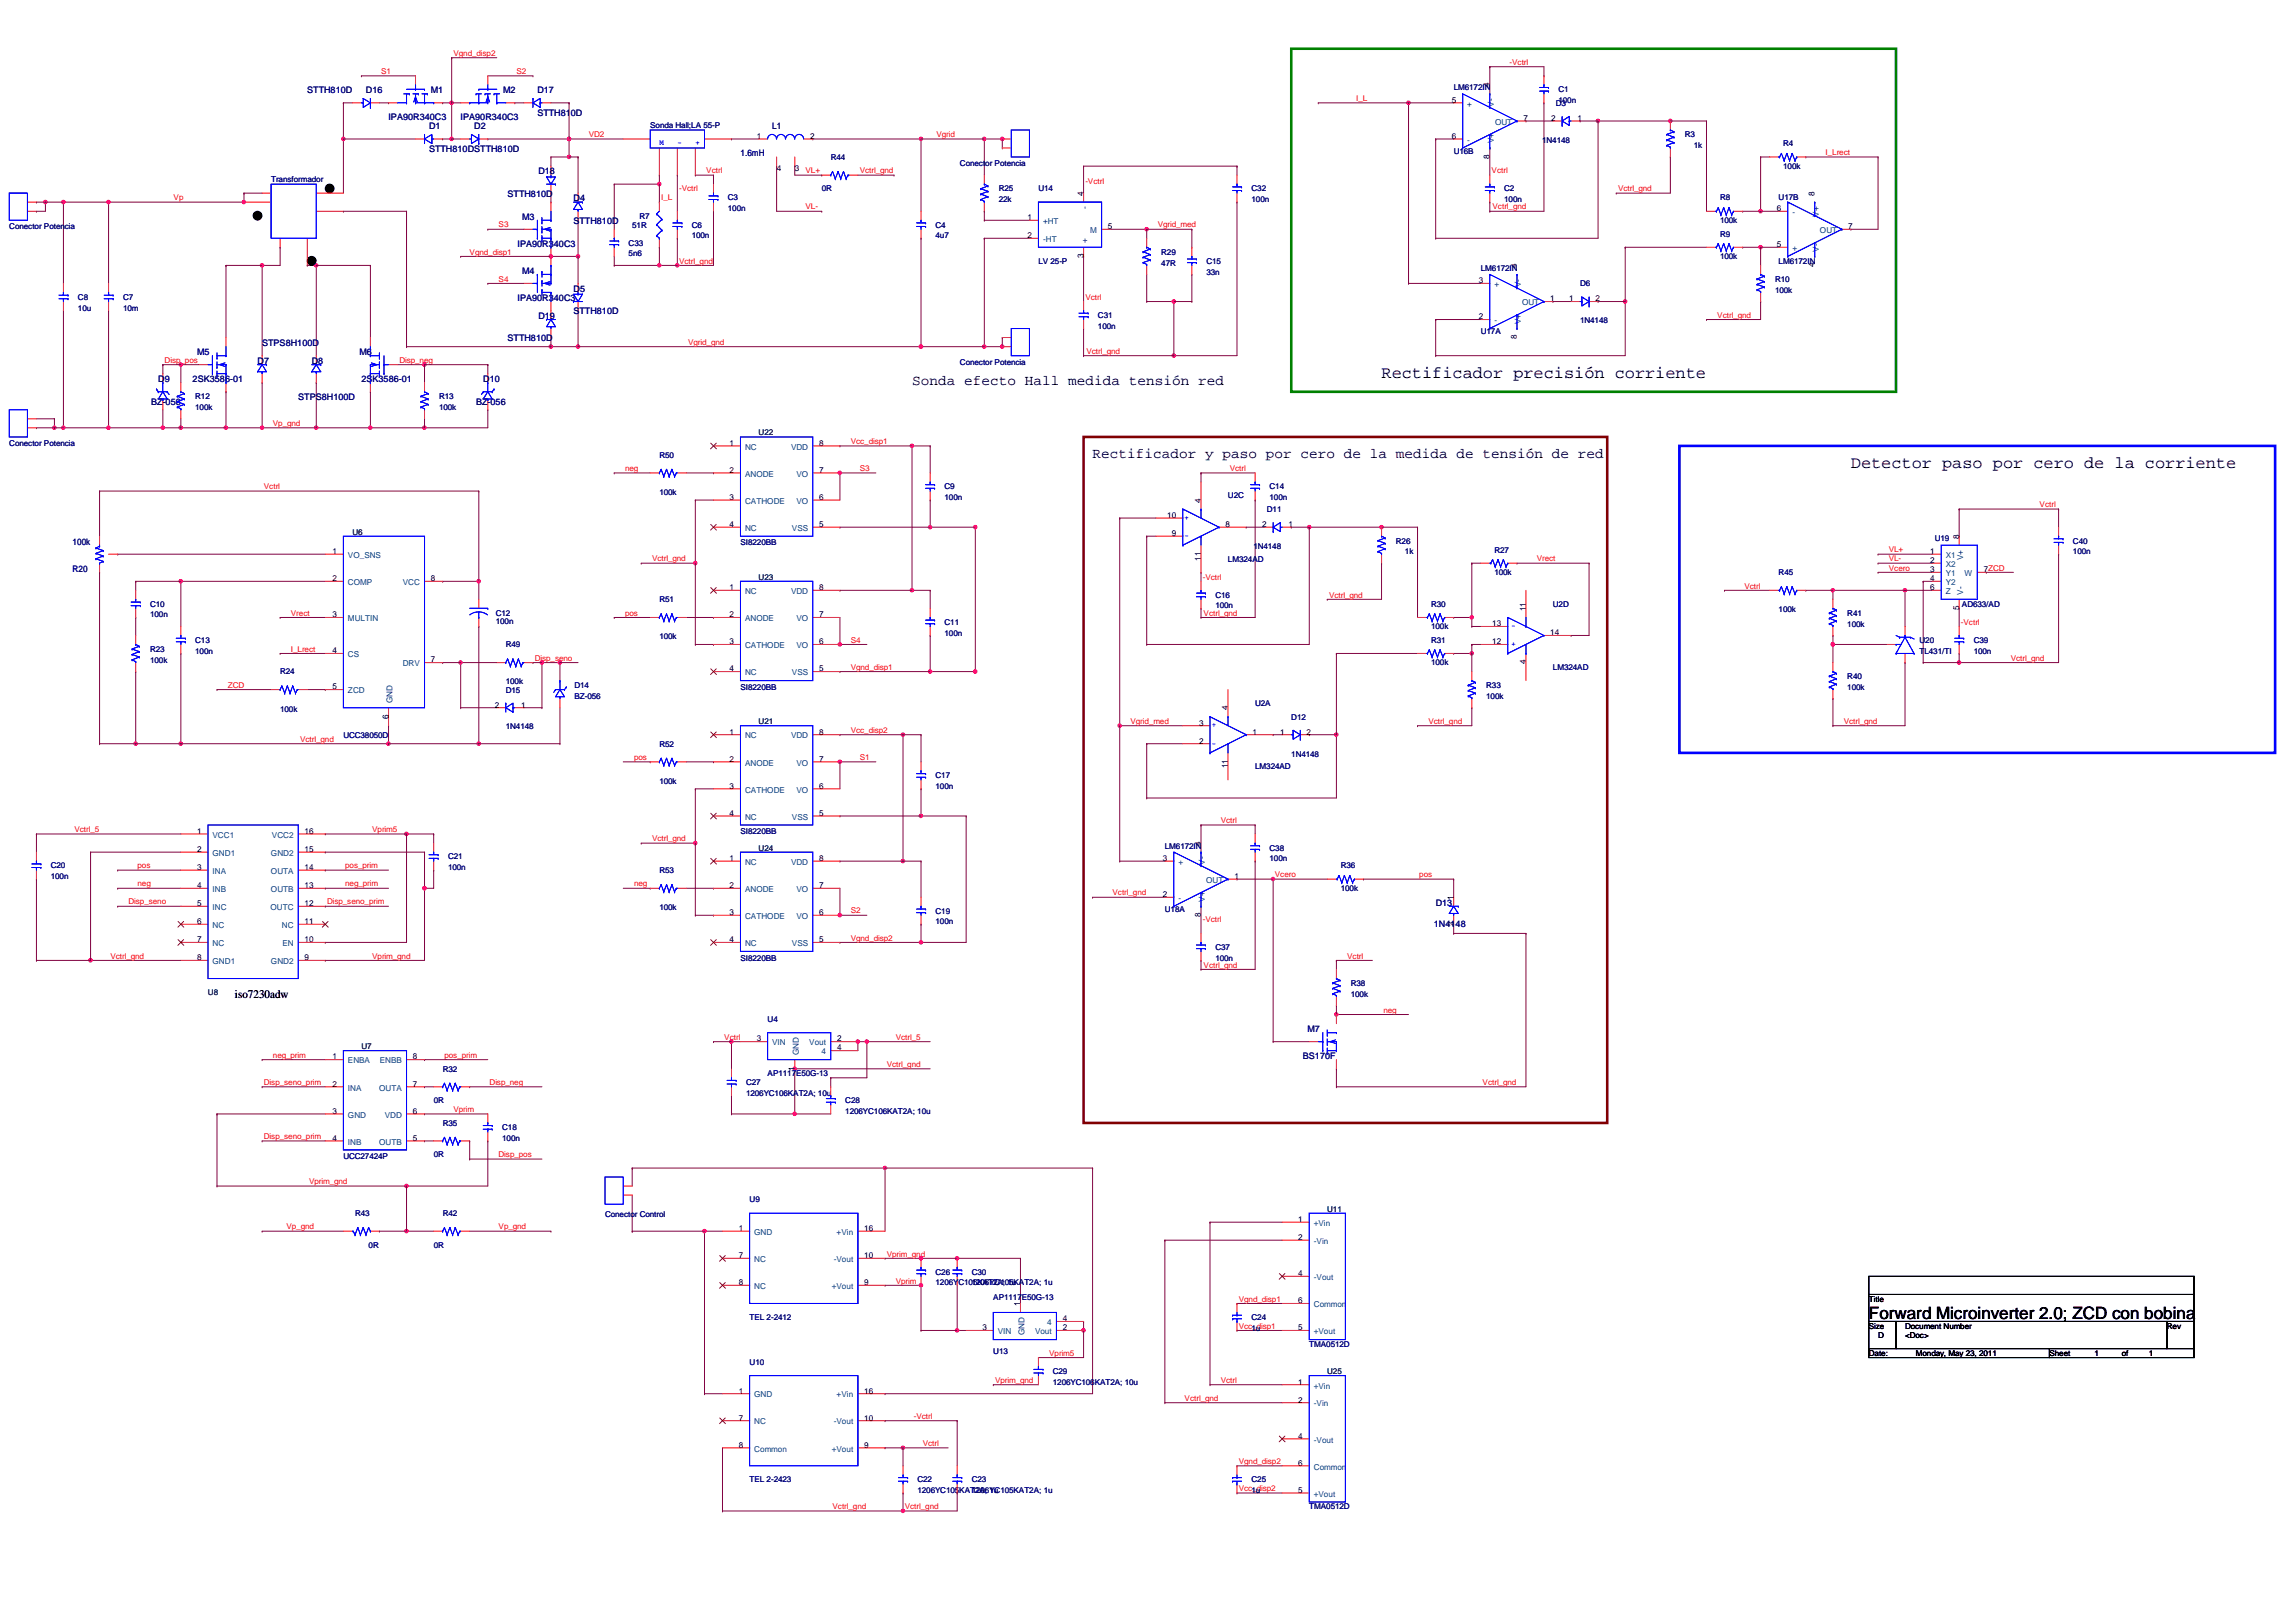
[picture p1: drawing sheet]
<svg xmlns="http://www.w3.org/2000/svg" width="594mm" height="420mm" viewBox="0 0 594 420" stroke-linecap="round" stroke-linejoin="round" font-family="sans-serif">
<defs><g id="words">
<g font-size="4.4">
<text x="357.6" y="97.9">Rectificador precisión corriente</text>
<text x="479.1" y="121.2">Detector paso por cero de la corriente</text>
<text x="483.8" y="341.4">Forward Microinverter 2.0; ZCD con bobina</text>
</g>
<g font-size="3.7">
<text x="236.1" y="99.7">Sonda efecto Hall medida tensión red</text>
<text x="282.8" y="118.4">Rectificador y paso por cero de la medida de tensión de red</text>
</g>
<text font-size="3" x="60.8" y="258.4">iso7230adw</text>
<g font-size="2.3" fill="#000080">
<text x="79.5" y="24.1">STTH810D</text>
<text x="94.7" y="24.1">D16</text>
<text x="111.5" y="24.1">M1</text>
<text x="130.3" y="24.1">M2</text>
<text x="139.1" y="24.1">D17</text>
<text x="139.1" y="30">STTH810D</text>
<text x="100.6" y="31.1">IPA90R340C3</text>
<text x="111.1" y="33.5">D1</text>
<text x="119.2" y="31.1">IPA90R340C3</text>
<text x="122.8" y="33.5">D2</text>
<text x="199.9" y="33.5">L1</text>
<text x="111.1" y="39.3">STTH810DSTTH810D</text>
<text x="191.7" y="40.5">1.6mH</text>
<text x="139.4" y="45.2">D18</text>
<text x="131.4" y="51">STTH810D</text>
<text x="148.5" y="52.2">D4</text>
<text x="135.2" y="56.9">M3</text>
<text x="148.5" y="58">STTH810D</text>
<text x="134" y="63.8">IPA90R340C3</text>
<text x="135.2" y="70.9">M4</text>
<text x="134" y="77.9">IPA90R340C3</text>
<text x="148.5" y="75.5">D5</text>
<text x="139.4" y="82.5">D19</text>
<text x="148.5" y="81.4">STTH810D</text>
<text x="67.9" y="89.5">STPS8H100D</text>
<text x="131.4" y="88.4">STTH810D</text>
<text x="51" y="91.9">M5</text>
<text x="66.7" y="94.2">D7</text>
<text x="80.7" y="94.2">D8</text>
<text x="93.1" y="91.9">M6</text>
<text x="41" y="98.9">D9</text>
<text x="49.9" y="98.9">2SK3586-01</text>
<text x="93.5" y="98.9">2SK3586-01</text>
<text x="125.1" y="98.9">D10</text>
<text x="39.1" y="104.7">BZ-056</text>
<text x="77.2" y="103.6">STPS8H100D</text>
<text x="123.2" y="104.7">BZ-056</text>
<text x="18.8" y="141">100k</text>
<text x="18.8" y="148">R20</text>
<text x="371.6" y="234.4">D13</text>
<text x="371.2" y="240">1N4148</text>
<text x="338.4" y="267.2">M7</text>
<text x="337.3" y="274.2">BS170F</text>
</g>
<g font-size="2.1" fill="#f00">
<text x="117.4" y="14.5">Vgnd_disp2</text>
<text x="390.8" y="16.8">-Vctrl</text>
<text x="98.7" y="19.2">S1</text>
<text x="133.7" y="19.2">S2</text>
<text x="351.1" y="26.2">I_L</text>
<text x="152.4" y="35.5">VD2</text>
<text x="242.4" y="35.5">Vgrid</text>
<text x="472.6" y="40.2">I_Lrect</text>
<text x="182.8" y="44.9">Vctrl</text>
<text x="208.5" y="44.9">VL+</text>
<text x="222.5" y="44.9">Vctrl_gnd</text>
<text x="281" y="47.7">-Vctrl</text>
<text x="386.1" y="44.9">Vctrl</text>
<text x="45" y="51.9">Vp</text>
<text x="171.1" y="51.9">I_L</text>
<text x="175.8" y="49.5">-Vctrl</text>
<text x="418.8" y="49.5">Vctrl_gnd</text>
<text x="129.1" y="58.9">S3</text>
<text x="208.5" y="54.2">VL-</text>
<text x="299.7" y="58.9">Vgrid_med</text>
<text x="386.4" y="54.2">Vctrl_gnd</text>
<text x="121.6" y="65.9">Vgnd_disp1</text>
<text x="175.8" y="68.2">Vctrl_gnd</text>
<text x="129.1" y="72.9">S4</text>
<text x="281" y="77.6">Vctrl</text>
<text x="444.5" y="82.3">Vctrl_gnd</text>
<text x="178.1" y="89.3">Vgrid_gnd</text>
<text x="42.6" y="93.9">Disp_pos</text>
<text x="103.4" y="93.9">Disp_neg</text>
<text x="281.2" y="91.6">Vctrl_gnd</text>
<text x="70.6" y="110.3">Vp_gnd</text>
<text x="220.2" y="115">Vcc_disp1</text>
<text x="161.8" y="122">neg</text>
<text x="222.5" y="122">S3</text>
<text x="318.3" y="122">Vctrl</text>
<text x="68.3" y="126.7">Vctrl</text>
<text x="528" y="131.3">Vctrl</text>
<text x="488.9" y="143">VL+</text>
<text x="168.8" y="145.3">Vctrl_gnd</text>
<text x="397.8" y="145.3">Vrect</text>
<text x="488.9" y="145.3">VL-</text>
<text x="488.9" y="147.7">Vcero</text>
<text x="311.4" y="150">-Vctrl</text>
<text x="344" y="154.7">Vctrl_gnd</text>
<text x="451.6" y="152.4">Vctrl</text>
<text x="75.3" y="159.4">Vrect</text>
<text x="161.8" y="159.4">pos</text>
<text x="311.6" y="159.4">Vctrl_gnd</text>
<text x="507.6" y="161.7">-Vctrl</text>
<text x="220.2" y="166.4">S4</text>
<text x="75.3" y="168.7">I_Lrect</text>
<text x="138.4" y="171.1">Disp_seno</text>
<text x="220.2" y="173.4">Vgnd_disp1</text>
<text x="520.5" y="171.1">Vctrl_gnd</text>
<text x="59" y="178.1">ZCD</text>
<text x="220.2" y="189.7">Vcc_disp2</text>
<text x="292.6" y="187.4">Vgrid_med</text>
<text x="369.8" y="187.4">Vctrl_gnd</text>
<text x="477.3" y="187.4">Vctrl_gnd</text>
<text x="77.7" y="192.1">Vctrl_gnd</text>
<text x="164.1" y="196.8">pos</text>
<text x="222.5" y="196.8">S1</text>
<text x="19.3" y="215.4">Vctrl_5</text>
<text x="96.3" y="215.4">Vprim5</text>
<text x="316" y="213.1">Vctrl</text>
<text x="168.8" y="217.8">Vctrl_gnd</text>
<text x="35.6" y="224.8">pos</text>
<text x="89.4" y="224.8">pos_prim</text>
<text x="330" y="227.1">Vcero</text>
<text x="367.4" y="227.1">pos</text>
<text x="35.6" y="229.5">neg</text>
<text x="89.4" y="229.5">neg_prim</text>
<text x="164.1" y="229.5">neg</text>
<text x="288" y="231.8">Vctrl_gnd</text>
<text x="33.3" y="234.1">Disp_seno</text>
<text x="84.7" y="234.1">Disp_seno_prim</text>
<text x="220.2" y="236.5">S2</text>
<text x="311.4" y="238.8">-Vctrl</text>
<text x="220.2" y="243.5">Vgnd_disp2</text>
<text x="28.6" y="248.2">Vctrl_gnd</text>
<text x="96.3" y="248.2">Vprim_gnd</text>
<text x="311.6" y="250.5">Vctrl_gnd</text>
<text x="348.7" y="248.2">Vctrl</text>
<text x="358.1" y="262.2">neg</text>
<text x="187.5" y="269.2">Vctrl</text>
<text x="231.9" y="269.2">Vctrl_5</text>
<text x="70.6" y="273.9">neg_prim</text>
<text x="115.1" y="273.9">pos_prim</text>
<text x="68.3" y="280.9">Disp_seno_prim</text>
<text x="126.7" y="280.9">Disp_neg</text>
<text x="229.6" y="276.2">Vctrl_gnd</text>
<text x="383.8" y="280.9">Vctrl_gnd</text>
<text x="117.4" y="287.9">Vprim</text>
<text x="68.3" y="294.9">Disp_seno_prim</text>
<text x="129.1" y="299.6">Disp_pos</text>
<text x="80" y="306.6">Vprim_gnd</text>
<text x="74.2" y="318.3">Vp_gnd</text>
<text x="129.1" y="318.3">Vp_gnd</text>
<text x="229.6" y="325.3">Vprim_gnd</text>
<text x="231.9" y="332.3">Vprim</text>
<text x="320.7" y="337">Vgnd_disp1</text>
<text x="320.7" y="344">Vcc_disp1</text>
<text x="271.6" y="351">Vprim5</text>
<text x="257.6" y="358">Vprim_gnd</text>
<text x="316" y="358">Vctrl</text>
<text x="306.7" y="362.7">Vctrl_gnd</text>
<text x="236.6" y="367.3">-Vctrl</text>
<text x="238.9" y="374.4">Vctrl</text>
<text x="320.7" y="379">Vgnd_disp2</text>
<text x="320.7" y="386">Vcc_disp2</text>
<text x="215.5" y="390.7">Vctrl_gnd</text>
<text x="234.2" y="390.7">Vctrl_gnd</text>
</g>
<g font-size="2.1" fill="#000080">
<text x="376.3" y="23.4">LM6172IN</text>
<text x="403.4" y="23.9">C1</text>
<text x="402.7" y="27.4">D3</text>
<text x="403.4" y="26.7">100n</text>
<text x="168.3" y="33.2">Sonda Hall;LA 55-P</text>
<text x="436.1" y="35.6">R3</text>
<text x="215" y="41.4">R44</text>
<text x="376.3" y="39.8">U16B</text>
<text x="399.2" y="37">1N4148</text>
<text x="438.5" y="38.4">1k</text>
<text x="461.6" y="37.9">R4</text>
<text x="70.2" y="47.2">Transformador</text>
<text x="248.5" y="43">Conector Potencia</text>
<text x="461.6" y="43.7">100k</text>
<text x="188.4" y="51.9">C3</text>
<text x="212.7" y="49.6">0R</text>
<text x="258.5" y="49.6">R25</text>
<text x="258.5" y="52.4">22k</text>
<text x="268.8" y="49.6">U14</text>
<text x="324" y="49.6">C32</text>
<text x="324" y="52.4">100n</text>
<text x="389.4" y="49.6">C2</text>
<text x="389.4" y="52.4">100n</text>
<text x="445.3" y="51.9">R8</text>
<text x="460.4" y="51.9">U17B</text>
<text x="2.4" y="59.4">Conector Potencia</text>
<text x="163.7" y="58.9">51R</text>
<text x="165.5" y="56.6">R7</text>
<text x="179.1" y="58.9">C6</text>
<text x="188.4" y="54.7">100n</text>
<text x="242.2" y="58.9">C4</text>
<text x="445.3" y="57.7">100k</text>
<text x="162.7" y="63.6">C33</text>
<text x="179.1" y="61.7">100n</text>
<text x="242.2" y="61.7">4u7</text>
<text x="300.6" y="65.9">R29</text>
<text x="445.3" y="61.3">R9</text>
<text x="162.7" y="66.4">5n6</text>
<text x="268.8" y="68.3">LV 25-P</text>
<text x="300.6" y="68.7">47R</text>
<text x="312.3" y="68.3">C15</text>
<text x="312.3" y="71.1">33n</text>
<text x="383.3" y="70.1">LM6172IN</text>
<text x="445.3" y="67.1">100k</text>
<text x="460.4" y="68.3">LM6172IN</text>
<text x="20.2" y="77.6">C8</text>
<text x="31.9" y="77.6">C7</text>
<text x="409" y="74.1">D6</text>
<text x="459.5" y="72.9">R10</text>
<text x="459.5" y="75.7">100k</text>
<text x="20.2" y="80.4">10u</text>
<text x="31.9" y="80.4">10m</text>
<text x="284.2" y="82.3">C31</text>
<text x="409" y="83.7">1N4148</text>
<text x="284.2" y="85.1">100n</text>
<text x="383.3" y="86.5">U17A</text>
<text x="248.5" y="94.4">Conector Potencia</text>
<text x="50.5" y="103.3">R12</text>
<text x="50.5" y="106.1">100k</text>
<text x="113.7" y="103.3">R13</text>
<text x="113.7" y="106.1">100k</text>
<text x="2.4" y="115.5">Conector Potencia</text>
<text x="170.7" y="118.5">R50</text>
<text x="170.7" y="128.1">100k</text>
<text x="244.5" y="126.7">C9</text>
<text x="244.5" y="129.5">100n</text>
<text x="317.9" y="129">U2C</text>
<text x="328.6" y="126.7">C14</text>
<text x="328.6" y="129.5">100n</text>
<text x="327.9" y="132.5">D11</text>
<text x="191.7" y="141.2">SI8220BB</text>
<text x="324.4" y="142.1">1N4148</text>
<text x="361.4" y="140.7">R26</text>
<text x="363.7" y="143.5">1k</text>
<text x="386.8" y="143">R27</text>
<text x="500.8" y="140">U19</text>
<text x="536.6" y="140.7">C40</text>
<text x="536.6" y="143.5">100n</text>
<text x="317.9" y="145.4">LM324AD</text>
<text x="386.8" y="148.9">100k</text>
<text x="460.4" y="148.9">R45</text>
<text x="170.7" y="155.9">R51</text>
<text x="314.6" y="154.7">C16</text>
<text x="38.9" y="157.1">C10</text>
<text x="38.9" y="159.9">100n</text>
<text x="128.3" y="159.4">C12</text>
<text x="128.3" y="161.5">100n</text>
<text x="244.5" y="161.8">C11</text>
<text x="314.6" y="157.5">100n</text>
<text x="370.5" y="157.1">R30</text>
<text x="402" y="157.1">U2D</text>
<text x="460.4" y="158.5">100k</text>
<text x="478.2" y="159.4">R41</text>
<text x="507.9" y="157.1">AD633/AD</text>
<text x="50.5" y="166.4">C13</text>
<text x="130.9" y="167.6">R49</text>
<text x="170.7" y="165.5">100k</text>
<text x="244.5" y="164.5">100n</text>
<text x="370.5" y="162.9">100k</text>
<text x="370.5" y="166.4">R31</text>
<text x="478.2" y="162.2">100k</text>
<text x="496.9" y="166.4">U20</text>
<text x="510.9" y="166.4">C39</text>
<text x="38.9" y="168.7">R23</text>
<text x="38.9" y="171.5">100k</text>
<text x="50.5" y="169.2">100n</text>
<text x="370.5" y="172.3">100k</text>
<text x="402" y="173.4">LM324AD</text>
<text x="496.9" y="169.2">TL431/TI</text>
<text x="510.9" y="169.2">100n</text>
<text x="72.5" y="174.6">R24</text>
<text x="130.9" y="179.3">D15</text>
<text x="130.9" y="177.2">100k</text>
<text x="148.7" y="178.1">D14</text>
<text x="191.7" y="178.6">SI8220BB</text>
<text x="384.7" y="178.1">R33</text>
<text x="478.2" y="175.8">R40</text>
<text x="478.2" y="178.6">100k</text>
<text x="72.5" y="184.2">100k</text>
<text x="148.7" y="180.9">BZ-056</text>
<text x="324.9" y="182.8">U2A</text>
<text x="384.7" y="180.9">100k</text>
<text x="88.9" y="191.2">UCC38050D</text>
<text x="130.9" y="188.8">1N4148</text>
<text x="334.3" y="186.3">D12</text>
<text x="170.7" y="193.3">R52</text>
<text x="334.3" y="195.9">1N4148</text>
<text x="170.7" y="202.9">100k</text>
<text x="242.2" y="201.5">C17</text>
<text x="324.9" y="199.1">LM324AD</text>
<text x="242.2" y="204.3">100n</text>
<text x="191.7" y="215.9">SI8220BB</text>
<text x="301.5" y="219.7">LM6172IN</text>
<text x="328.6" y="220.2">C38</text>
<text x="13.2" y="224.8">C20</text>
<text x="13.2" y="227.6">100n</text>
<text x="116" y="222.5">C21</text>
<text x="116" y="225.3">100n</text>
<text x="170.7" y="226">R53</text>
<text x="328.6" y="223">100n</text>
<text x="347.1" y="224.8">R36</text>
<text x="347.1" y="230.7">100k</text>
<text x="170.7" y="235.6">100k</text>
<text x="242.2" y="236.5">C19</text>
<text x="242.2" y="239.3">100n</text>
<text x="301.5" y="236.1">U18A</text>
<text x="314.6" y="245.9">C37</text>
<text x="191.7" y="248.7">SI8220BB</text>
<text x="314.6" y="248.7">100n</text>
<text x="349.7" y="255.2">R38</text>
<text x="349.7" y="258">100k</text>
<text x="198.7" y="264.5">U4</text>
<text x="114.6" y="277.4">R32</text>
<text x="193.1" y="280.9">C27</text>
<text x="198.7" y="278.6">AP1117E50G-13</text>
<text x="112.3" y="285.6">0R</text>
<text x="193.1" y="283.7">1206YC106KAT2A; 10u</text>
<text x="218.8" y="285.6">C28</text>
<text x="114.6" y="291.4">R35</text>
<text x="130" y="292.6">C18</text>
<text x="218.8" y="288.4">1206YC106KAT2A; 10u</text>
<text x="112.3" y="299.6">0R</text>
<text x="130" y="295.4">100n</text>
<text x="88.9" y="300.1">UCC27424P</text>
<text x="194" y="311.3">U9</text>
<text x="91.9" y="314.8">R43</text>
<text x="114.6" y="314.8">R42</text>
<text x="156.6" y="315">Conector Control</text>
<text x="95.4" y="323">0R</text>
<text x="112.3" y="323">0R</text>
<text x="242.2" y="330">C26</text>
<text x="251.5" y="330">C30</text>
<text x="242.2" y="332.8">1206YC105KAT2A; 1u</text>
<text x="251.5" y="332.8">1206YC105KAT2A; 1u</text>
<text x="194" y="341.7">TEL 2-2412</text>
<text x="257.1" y="336.5">AP1117E50G-13</text>
<text x="324" y="341.7">C24</text>
<text x="324" y="344.5">1u</text>
<text x="194" y="353.4">U10</text>
<text x="257.1" y="350.6">U13</text>
<text x="338.9" y="348.7">TMA0512D</text>
<text x="272.5" y="355.7">C29</text>
<text x="272.5" y="358.5">1206YC106KAT2A; 10u</text>
<text x="194" y="383.8">TEL 2-2423</text>
<text x="237.5" y="383.8">C22</text>
<text x="251.5" y="383.8">C23</text>
<text x="324" y="383.8">C25</text>
<text x="237.5" y="386.5">1206YC105KAT2A; 1u</text>
<text x="251.5" y="386.5">1206YC105KAT2A; 1u</text>
<text x="324" y="386.5">1u</text>
<text x="338.9" y="390.7">TMA0512D</text>
</g>
<g font-size="2.1">
<text x="385.6" y="22.6" transform="rotate(-90 385.6 22.6)">4</text>
<text x="375.8" y="26.6">5</text>
<text x="195.9" y="35.9">1</text>
<text x="209.7" y="35.9">2</text>
<text x="375.8" y="35.9">6</text>
<text x="394.3" y="31.3">7</text>
<text x="401.5" y="31.3">2</text>
<text x="408.3" y="31.3">1</text>
<text x="385.6" y="41.1" transform="rotate(-90 385.6 41.1)">8</text>
<text x="201.1" y="44.2">4</text>
<text x="205.8" y="44.2">3</text>
<text x="280.5" y="50.7" transform="rotate(-90 280.5 50.7)">4</text>
<text x="469.7" y="50.7" transform="rotate(-90 469.7 50.7)">8</text>
<text x="266" y="57">1</text>
<text x="286.8" y="59.3">5</text>
<text x="459.9" y="54.7">6</text>
<text x="478.4" y="59.3">7</text>
<text x="266" y="61.6">2</text>
<text x="459.9" y="64">5</text>
<text x="280.5" y="66.8" transform="rotate(-90 280.5 66.8)">3</text>
<text x="392.6" y="69.4" transform="rotate(-90 392.6 69.4)">4</text>
<text x="469.7" y="69.2" transform="rotate(-90 469.7 69.2)">4</text>
<text x="382.8" y="73.3">3</text>
<text x="382.8" y="82.7">2</text>
<text x="401.3" y="78">1</text>
<text x="406.2" y="78">1</text>
<text x="413" y="78">2</text>
<text x="392.6" y="87.9" transform="rotate(-90 392.6 87.9)">8</text>
<text x="188.8" y="115.4">1</text>
<text x="212" y="115.4">8</text>
<text x="188.8" y="122.4">2</text>
<text x="212" y="122.4">7</text>
<text x="188.8" y="129.4">3</text>
<text x="212" y="129.4">6</text>
<text x="310.8" y="130.1" transform="rotate(-90 310.8 130.1)">4</text>
<text x="188.8" y="136.4">4</text>
<text x="212" y="136.4">5</text>
<text x="302.2" y="134.1">10</text>
<text x="317.2" y="136.4">8</text>
<text x="326.7" y="136.4">2</text>
<text x="333.5" y="136.4">1</text>
<text x="86.1" y="143.4">1</text>
<text x="303.4" y="138.8">9</text>
<text x="499.7" y="143.4">1</text>
<text x="507.1" y="139.5" transform="rotate(-90 507.1 139.5)">8</text>
<text x="310.8" y="145.2" transform="rotate(-90 310.8 145.2)">11</text>
<text x="499.7" y="145.8">2</text>
<text x="499.7" y="148.1">3</text>
<text x="513.5" y="148.1">7ZCD</text>
<text x="86.1" y="150.5">2</text>
<text x="111.5" y="150.5">8</text>
<text x="188.8" y="152.8">1</text>
<text x="212" y="152.8">8</text>
<text x="499.7" y="150.5">4</text>
<text x="499.7" y="152.8">6</text>
<text x="86.1" y="159.8">3</text>
<text x="188.8" y="159.8">2</text>
<text x="212" y="159.8">7</text>
<text x="395" y="158.2" transform="rotate(-90 395 158.2)">11</text>
<text x="507.1" y="158" transform="rotate(-90 507.1 158)">5</text>
<text x="188.8" y="166.8">3</text>
<text x="212" y="166.8">6</text>
<text x="386.3" y="166.8">12</text>
<text x="386.3" y="162.1">13</text>
<text x="401.3" y="164.5">14</text>
<text x="86.1" y="169.1">4</text>
<text x="111.5" y="171.5">7</text>
<text x="188.8" y="173.8">4</text>
<text x="212" y="173.8">5</text>
<text x="395" y="172" transform="rotate(-90 395 172)">4</text>
<text x="86.1" y="178.5">5</text>
<text x="128.1" y="183.2">2</text>
<text x="134.9" y="183.2">1</text>
<text x="317.8" y="183.9" transform="rotate(-90 317.8 183.9)">4</text>
<text x="100.5" y="186.1" transform="rotate(-90 100.5 186.1)">6</text>
<text x="188.8" y="190.2">1</text>
<text x="212" y="190.2">8</text>
<text x="310.4" y="187.8">3</text>
<text x="324.2" y="190.2">1</text>
<text x="331.4" y="190.2">1</text>
<text x="338.2" y="190.2">2</text>
<text x="188.8" y="197.2">2</text>
<text x="212" y="197.2">7</text>
<text x="310.4" y="192.5">2</text>
<text x="317.8" y="198.9" transform="rotate(-90 317.8 198.9)">11</text>
<text x="188.8" y="204.2">3</text>
<text x="212" y="204.2">6</text>
<text x="51" y="215.9">1</text>
<text x="78.9" y="215.9">16</text>
<text x="188.8" y="211.2">4</text>
<text x="212" y="211.2">5</text>
<text x="51" y="220.6">2</text>
<text x="78.9" y="220.6">15</text>
<text x="310.8" y="218.9" transform="rotate(-90 310.8 218.9)">4</text>
<text x="51" y="225.2">3</text>
<text x="78.9" y="225.2">14</text>
<text x="188.8" y="222.9">1</text>
<text x="212" y="222.9">8</text>
<text x="301" y="222.9">3</text>
<text x="319.5" y="227.5">1</text>
<text x="51" y="229.9">4</text>
<text x="78.9" y="229.9">13</text>
<text x="188.8" y="229.9">2</text>
<text x="212" y="229.9">7</text>
<text x="301" y="232.2">2</text>
<text x="376.3" y="233" transform="rotate(-90 376.3 233)">1</text>
<text x="51" y="239.2">6</text>
<text x="51" y="234.6">5</text>
<text x="78.9" y="239.2">11</text>
<text x="78.9" y="234.6">12</text>
<text x="188.8" y="236.9">3</text>
<text x="212" y="236.9">6</text>
<text x="310.8" y="237.4" transform="rotate(-90 310.8 237.4)">8</text>
<text x="376.3" y="239.8" transform="rotate(-90 376.3 239.8)">2</text>
<text x="51" y="243.9">7</text>
<text x="78.9" y="243.9">10</text>
<text x="188.8" y="243.9">4</text>
<text x="212" y="243.9">5</text>
<text x="51" y="248.6">8</text>
<text x="78.9" y="248.6">9</text>
<text x="195.9" y="269.6">3</text>
<text x="216.7" y="269.6">2</text>
<text x="86.1" y="274.3">1</text>
<text x="106.9" y="274.3">8</text>
<text x="216.7" y="271.9">4</text>
<text x="86.1" y="281.3">2</text>
<text x="106.9" y="281.3">7</text>
<text x="205.7" y="277.2" transform="rotate(-90 205.7 277.2)">1</text>
<text x="86.1" y="288.3">3</text>
<text x="106.9" y="288.3">6</text>
<text x="86.1" y="295.3">4</text>
<text x="106.9" y="295.3">5</text>
<text x="336.1" y="316.4">1</text>
<text x="191.2" y="318.7">1</text>
<text x="223.7" y="318.7">16</text>
<text x="336.1" y="321">2</text>
<text x="191.2" y="325.7">7</text>
<text x="223.7" y="325.7">10</text>
<text x="191.2" y="332.7">8</text>
<text x="223.7" y="332.7">9</text>
<text x="336.1" y="330.4">4</text>
<text x="264.1" y="338.1" transform="rotate(-90 264.1 338.1)">1</text>
<text x="336.1" y="337.4">6</text>
<text x="483.8" y="337">Title</text>
<text x="254.3" y="344.4">3</text>
<text x="275.1" y="344.4">2</text>
<text x="275.1" y="342.1">4</text>
<text x="336.1" y="344.4">5</text>
<text x="483.8" y="344">Size</text>
<text x="486.1" y="346.3">D</text>
<text x="493.1" y="344">Document Number</text>
<text x="493.1" y="346.3">&lt;Doc&gt;</text>
<text x="560.9" y="344">Rev</text>
<text x="483.8" y="351">Date:</text>
<text x="495.9" y="351">Monday, May 23, 2011</text>
<text x="530.5" y="351">Sheet</text>
<text x="542.2" y="351">1</text>
<text x="549.2" y="351">of</text>
<text x="556.3" y="351">1</text>
<text x="336.1" y="358.4">1</text>
<text x="191.2" y="360.8">1</text>
<text x="223.7" y="360.8">16</text>
<text x="336.1" y="363.1">2</text>
<text x="191.2" y="367.7">7</text>
<text x="223.7" y="367.7">10</text>
<text x="191.2" y="374.8">8</text>
<text x="223.7" y="374.8">9</text>
<text x="336.1" y="372.4">4</text>
<text x="336.1" y="379.4">6</text>
<text x="336.1" y="386.5">5</text>
</g>
<g font-size="2.1" fill="#004080">
<text x="379.8" y="27.6">+</text>
<text x="386.7" y="27.6" transform="rotate(-90 386.7 27.6)">V-</text>
<text x="387" y="32.3">OUT</text>
<text x="379.8" y="37">-</text>
<text x="386.7" y="37.1" transform="rotate(-90 386.7 37.1)">V+</text>
<text x="270" y="58">+HT</text>
<text x="281.5" y="54.2" transform="rotate(-90 281.5 54.2)">-</text>
<text x="464" y="55.7">-</text>
<text x="470.8" y="56.1" transform="rotate(-90 470.8 56.1)">V+</text>
<text x="270" y="62.7">-HT</text>
<text x="281.5" y="62.8" transform="rotate(-90 281.5 62.8)">+</text>
<text x="282.2" y="60.3">M</text>
<text x="464" y="65">+</text>
<text x="470.8" y="65.2" transform="rotate(-90 470.8 65.2)">V-</text>
<text x="471.1" y="60.3">OUT</text>
<text x="386.8" y="74.3">+</text>
<text x="393.7" y="74.3" transform="rotate(-90 393.7 74.3)">V-</text>
<text x="386.8" y="83.7">-</text>
<text x="393.7" y="83.9" transform="rotate(-90 393.7 83.9)">V+</text>
<text x="394" y="79">OUT</text>
<text x="192.9" y="116.4">NC</text>
<text x="204.8" y="116.4">VDD</text>
<text x="192.9" y="123.4">ANODE</text>
<text x="206.2" y="123.4">VO</text>
<text x="192.9" y="130.4">CATHODE</text>
<text x="206.2" y="130.4">VO</text>
<text x="192.9" y="137.5">NC</text>
<text x="205" y="137.5">VSS</text>
<text x="90.1" y="144.4">VO_SNS</text>
<text x="503.7" y="144.4">X1</text>
<text x="503.7" y="146.8">X2</text>
<text x="503.7" y="149.1">Y1</text>
<text x="508.2" y="144.9" transform="rotate(-90 508.2 144.9)">V+</text>
<text x="508.5" y="149.1">W</text>
<text x="90.1" y="151.5">COMP</text>
<text x="104.3" y="151.5">VCC</text>
<text x="192.9" y="153.8">NC</text>
<text x="204.8" y="153.8">VDD</text>
<text x="503.7" y="151.5">Y2</text>
<text x="503.7" y="153.8">Z</text>
<text x="508.2" y="154" transform="rotate(-90 508.2 154)">V-</text>
<text x="90.1" y="160.8">MULTIN</text>
<text x="192.9" y="160.8">ANODE</text>
<text x="206.2" y="160.8">VO</text>
<text x="192.9" y="167.8">CATHODE</text>
<text x="206.2" y="167.8">VO</text>
<text x="90.1" y="170.1">CS</text>
<text x="104.3" y="172.5">DRV</text>
<text x="90.1" y="179.5">ZCD</text>
<text x="192.9" y="174.8">NC</text>
<text x="205" y="174.8">VSS</text>
<text x="101.6" y="182" transform="rotate(-90 101.6 182)">GND</text>
<text x="192.9" y="191.2">NC</text>
<text x="204.8" y="191.2">VDD</text>
<text x="192.9" y="198.2">ANODE</text>
<text x="206.2" y="198.2">VO</text>
<text x="192.9" y="205.2">CATHODE</text>
<text x="206.2" y="205.2">VO</text>
<text x="192.9" y="212.2">NC</text>
<text x="205" y="212.2">VSS</text>
<text x="55" y="221.6">GND1</text>
<text x="55" y="216.9">VCC1</text>
<text x="70.1" y="221.6">GND2</text>
<text x="70.4" y="216.9">VCC2</text>
<text x="55" y="226.2">INA</text>
<text x="70.1" y="226.2">OUTA</text>
<text x="192.9" y="223.9">NC</text>
<text x="204.8" y="223.9">VDD</text>
<text x="305" y="223.9">+</text>
<text x="311.9" y="223.9" transform="rotate(-90 311.9 223.9)">V-</text>
<text x="55" y="230.9">INB</text>
<text x="70.1" y="230.9">OUTB</text>
<text x="192.9" y="230.9">ANODE</text>
<text x="206.2" y="230.9">VO</text>
<text x="305" y="233.3">-</text>
<text x="311.9" y="233.4" transform="rotate(-90 311.9 233.4)">V+</text>
<text x="312.2" y="228.6">OUT</text>
<text x="55" y="235.6">INC</text>
<text x="70" y="235.6">OUTC</text>
<text x="192.9" y="237.9">CATHODE</text>
<text x="206.2" y="237.9">VO</text>
<text x="55" y="244.9">NC</text>
<text x="55" y="240.2">NC</text>
<text x="73" y="240.2">NC</text>
<text x="73.1" y="244.9">EN</text>
<text x="192.9" y="244.9">NC</text>
<text x="205" y="244.9">VSS</text>
<text x="55" y="249.6">GND1</text>
<text x="70.1" y="249.6">GND2</text>
<text x="90.1" y="275.3">ENBA</text>
<text x="98.3" y="275.3">ENBB</text>
<text x="199.9" y="270.6">VIN</text>
<text x="206.7" y="273.1" transform="rotate(-90 206.7 273.1)">GND</text>
<text x="209.5" y="270.6">Vout</text>
<text x="212.7" y="273">4</text>
<text x="90.1" y="282.3">INA</text>
<text x="98.2" y="282.3">OUTA</text>
<text x="90.1" y="289.3">GND</text>
<text x="99.6" y="289.3">VDD</text>
<text x="90.1" y="296.3">INB</text>
<text x="98.2" y="296.3">OUTB</text>
<text x="340.1" y="317.4">+Vin</text>
<text x="195.2" y="319.7">GND</text>
<text x="216.6" y="319.7">+Vin</text>
<text x="340.1" y="322">-Vin</text>
<text x="195.2" y="326.7">NC</text>
<text x="215.8" y="326.7">-Vout</text>
<text x="195.2" y="333.7">NC</text>
<text x="215.3" y="333.7">+Vout</text>
<text x="340.1" y="331.4">-Vout</text>
<text x="340.1" y="338.4">Common</text>
<text x="258.3" y="345.4">VIN</text>
<text x="265.2" y="345.7" transform="rotate(-90 265.2 345.7)">GND</text>
<text x="267.9" y="345.4">Vout</text>
<text x="271.1" y="343.1">4</text>
<text x="340.1" y="345.4">+Vout</text>
<text x="340.1" y="359.5">+Vin</text>
<text x="195.2" y="361.8">GND</text>
<text x="216.6" y="361.8">+Vin</text>
<text x="340.1" y="364.1">-Vin</text>
<text x="195.2" y="368.8">NC</text>
<text x="215.8" y="368.8">-Vout</text>
<text x="195.2" y="375.8">Common</text>
<text x="215.3" y="375.8">+Vout</text>
<text x="340.1" y="373.5">-Vout</text>
<text x="340.1" y="380.4">Common</text>
<text x="340.1" y="387.5">+Vout</text>
</g>
<g font-size="2.1" fill="#00f">
<text x="170.7" y="37.6">M</text>
<text x="175.3" y="37.6">-</text>
<text x="180" y="37.6">+</text>
<text x="306.7" y="134.6">+</text>
<text x="306.7" y="139.2">-</text>
<text x="392.4" y="161.6" transform="rotate(180 392.4 161.6)">-</text>
<text x="392.4" y="166.3" transform="rotate(180 392.4 166.3)">+</text>
<text x="313.7" y="188.3">+</text>
<text x="313.7" y="193">-</text>
</g>
<g font-size="2.1" fill="#004040">
<text x="196.4" y="112.6">U22</text>
<text x="91.2" y="138.4">U6</text>
<text x="196.4" y="150.1">U23</text>
<text x="196.4" y="187.5">U21</text>
<text x="196.4" y="220.2">U24</text>
<text x="53.8" y="257.6">U8</text>
<text x="93.5" y="271.6">U7</text>
<text x="343.6" y="313.6">U11</text>
<text x="343.6" y="355.7">U25</text>
</g>
</g></defs>
<path d="M79.5 68.7h.1M79.5 68.7h2.4M95.9 68.7h.1M95.9 68.7v18.7M81.9 110.7h.1M95.9 101.4h.1M95.9 101.4v9.3h-14" fill="none" stroke="#800040" stroke-width=".26"/>
<circle cx="81.8" cy="110.7" r=".45" fill="#f0f"/>
<circle cx="81.8" cy="110.7" r=".45" fill="none" stroke="#f0f" stroke-width=".26"/>
<circle cx="81.8" cy="110.7" r=".45" fill="#f0f"/>
<circle cx="81.8" cy="110.7" r=".45" fill="none" stroke="#f0f" stroke-width=".26"/>
<path d="M67.9 99.1h.1M67.9 99.1v11.6h-9.4M58.5 101.4h.1M58.5 110.7h.1M58.5 101.4v9.3" fill="none" stroke="#800040" stroke-width=".26"/>
<circle cx="58.5" cy="110.7" r=".45" fill="#f0f"/>
<circle cx="58.5" cy="110.7" r=".45" fill="none" stroke="#f0f" stroke-width=".26"/>
<circle cx="58.5" cy="110.7" r=".45" fill="#f0f"/>
<circle cx="58.5" cy="110.7" r=".45" fill="none" stroke="#f0f" stroke-width=".26"/>
<path d="M81.9 99.1h.1M81.9 99.1v11.6h-14M67.9 110.7h.1" fill="none" stroke="#800040" stroke-width=".26"/>
<circle cx="67.8" cy="110.7" r=".45" fill="#f0f"/>
<circle cx="67.8" cy="110.7" r=".45" fill="none" stroke="#f0f" stroke-width=".26"/>
<circle cx="67.8" cy="110.7" r=".45" fill="#f0f"/>
<circle cx="67.8" cy="110.7" r=".45" fill="none" stroke="#f0f" stroke-width=".26"/>
<path d="M81.9 68.7h.1M81.9 68.7v23.4" fill="none" stroke="#800040" stroke-width=".26"/>
<circle cx="81.8" cy="68.7" r=".45" fill="#f0f"/>
<circle cx="81.8" cy="68.7" r=".45" fill="none" stroke="#f0f" stroke-width=".26"/>
<circle cx="81.8" cy="68.7" r=".45" fill="#f0f"/>
<circle cx="81.8" cy="68.7" r=".45" fill="none" stroke="#f0f" stroke-width=".26"/>
<path d="M58.5 68.7h.1M58.5 68.7v18.7M67.9 68.7h.1M67.9 68.7v23.4M72.5 64h.1M72.5 64v4.7h-4.6M81.9 68.7h.1M81.9 68.7h14" fill="none" stroke="#800040" stroke-width=".26"/>
<circle cx="67.8" cy="68.7" r=".45" fill="#f0f"/>
<circle cx="67.8" cy="68.7" r=".45" fill="none" stroke="#f0f" stroke-width=".26"/>
<circle cx="67.8" cy="68.7" r=".45" fill="#f0f"/>
<circle cx="67.8" cy="68.7" r=".45" fill="none" stroke="#f0f" stroke-width=".26"/>
<path d="M88.9 54.7h.1M88.9 54.7h16.3M105.2 54.7h.1M105.2 54.7v35M58.5 68.7h.1M58.5 68.7h9.4M142.6 89.7h.1M142.6 89.7h7" fill="none" stroke="#800040" stroke-width=".26"/>
<circle cx="149.6" cy="89.7" r=".45" fill="#f0f"/>
<circle cx="149.6" cy="89.7" r=".45" fill="none" stroke="#f0f" stroke-width=".26"/>
<circle cx="142.6" cy="89.7" r=".45" fill="#f0f"/>
<circle cx="142.6" cy="89.7" r=".45" fill="none" stroke="#f0f" stroke-width=".26"/>
<circle cx="149.6" cy="89.7" r=".45" fill="#f0f"/>
<circle cx="149.6" cy="89.7" r=".45" fill="none" stroke="#f0f" stroke-width=".26"/>
<circle cx="142.6" cy="89.7" r=".45" fill="#f0f"/>
<circle cx="142.6" cy="89.7" r=".45" fill="none" stroke="#f0f" stroke-width=".26"/>
<path d="M88.9 36h.1M88.9 26.6h.1M88.9 26.6v23.4" fill="none" stroke="#800040" stroke-width=".26"/>
<circle cx="88.9" cy="36" r=".45" fill="#f0f"/>
<circle cx="88.9" cy="36" r=".45" fill="none" stroke="#f0f" stroke-width=".26"/>
<circle cx="88.9" cy="36" r=".45" fill="#f0f"/>
<circle cx="88.9" cy="36" r=".45" fill="none" stroke="#f0f" stroke-width=".26"/>
<path d="M88.9 36h.1M88.9 36h18.7M114.6 26.6h.1M114.6 36h.1M114.6 26.6h2.3M116.9 26.6h.1M116.9 26.6v9.4h-2.3M126.3 36h.1M126.3 36h21" fill="none" stroke="#800040" stroke-width=".26"/>
<circle cx="116.9" cy="36" r=".45" fill="#f0f"/>
<circle cx="116.9" cy="36" r=".45" fill="none" stroke="#f0f" stroke-width=".26"/>
<circle cx="116.9" cy="26.6" r=".45" fill="#f0f"/>
<circle cx="116.9" cy="26.6" r=".45" fill="none" stroke="#f0f" stroke-width=".26"/>
<circle cx="116.9" cy="36" r=".45" fill="#f0f"/>
<circle cx="116.9" cy="36" r=".45" fill="none" stroke="#f0f" stroke-width=".26"/>
<circle cx="116.9" cy="26.6" r=".45" fill="#f0f"/>
<circle cx="116.9" cy="26.6" r=".45" fill="none" stroke="#f0f" stroke-width=".26"/>
<path d="M116.9 26.6h.1M116.9 36h.1M116.9 26.6h2.3M116.9 36h2.3M147.3 36h.1M147.3 36v4.6M142.6 40.6h4.7M147.3 40.6h.1" fill="none" stroke="#800040" stroke-width=".26"/>
<circle cx="147.3" cy="40.6" r=".45" fill="#f0f"/>
<circle cx="147.3" cy="40.6" r=".45" fill="none" stroke="#f0f" stroke-width=".26"/>
<circle cx="147.3" cy="36" r=".45" fill="#f0f"/>
<circle cx="147.3" cy="36" r=".45" fill="none" stroke="#f0f" stroke-width=".26"/>
<circle cx="147.3" cy="40.6" r=".45" fill="#f0f"/>
<circle cx="147.3" cy="40.6" r=".45" fill="none" stroke="#f0f" stroke-width=".26"/>
<circle cx="147.3" cy="36" r=".45" fill="#f0f"/>
<circle cx="147.3" cy="36" r=".45" fill="none" stroke="#f0f" stroke-width=".26"/>
<path d="M147.3 36h.1M147.3 36h14" fill="none" stroke="#800040" stroke-width=".26"/>
<circle cx="147.3" cy="36" r=".45" fill="#f0f"/>
<circle cx="147.3" cy="36" r=".45" fill="none" stroke="#f0f" stroke-width=".26"/>
<circle cx="147.3" cy="36" r=".45" fill="#f0f"/>
<circle cx="147.3" cy="36" r=".45" fill="none" stroke="#f0f" stroke-width=".26"/>
<path d="M149.6 40.6h.1M149.6 57h.1M149.6 40.6v9.4M149.6 57v9.4M142.6 66.4h7M149.6 66.4h.1" fill="none" stroke="#800040" stroke-width=".26"/>
<circle cx="142.6" cy="66.4" r=".45" fill="#f0f"/>
<circle cx="142.6" cy="66.4" r=".45" fill="none" stroke="#f0f" stroke-width=".26"/>
<circle cx="149.6" cy="66.4" r=".45" fill="#f0f"/>
<circle cx="149.6" cy="66.4" r=".45" fill="none" stroke="#f0f" stroke-width=".26"/>
<circle cx="142.6" cy="66.4" r=".45" fill="#f0f"/>
<circle cx="142.6" cy="66.4" r=".45" fill="none" stroke="#f0f" stroke-width=".26"/>
<circle cx="149.6" cy="66.4" r=".45" fill="#f0f"/>
<circle cx="149.6" cy="66.4" r=".45" fill="none" stroke="#f0f" stroke-width=".26"/>
<path d="M210.4 36h.1M210.4 36h28M238.4 36h.1M238.4 36v18.7M149.6 66.4h.1M149.6 66.4v7M149.6 80.4h.1M149.6 80.4v9.3" fill="none" stroke="#800040" stroke-width=".26"/>
<circle cx="238.4" cy="36" r=".45" fill="#f0f"/>
<circle cx="238.4" cy="36" r=".45" fill="none" stroke="#f0f" stroke-width=".26"/>
<circle cx="238.4" cy="36" r=".45" fill="#f0f"/>
<circle cx="238.4" cy="36" r=".45" fill="none" stroke="#f0f" stroke-width=".26"/>
<path d="M254.8 36h4.7M259.5 36h.1" fill="none" stroke="#800040" stroke-width=".26"/>
<circle cx="259.4" cy="36" r=".45" fill="#f0f"/>
<circle cx="259.4" cy="36" r=".45" fill="none" stroke="#f0f" stroke-width=".26"/>
<circle cx="259.4" cy="36" r=".45" fill="#f0f"/>
<circle cx="259.4" cy="36" r=".45" fill="none" stroke="#f0f" stroke-width=".26"/>
<path d="M238.4 61.7h.1M238.4 61.7v28M254.8 89.7h.1M254.8 89.7h4.7" fill="none" stroke="#800040" stroke-width=".26"/>
<circle cx="259.4" cy="89.7" r=".45" fill="#f0f"/>
<circle cx="259.4" cy="89.7" r=".45" fill="none" stroke="#f0f" stroke-width=".26"/>
<circle cx="259.4" cy="89.7" r=".45" fill="#f0f"/>
<circle cx="259.4" cy="89.7" r=".45" fill="none" stroke="#f0f" stroke-width=".26"/>
<path d="M28.1 80.4h.1M28.1 80.4v30.3M46.8 110.7h.1M46.8 110.7h11.7" fill="none" stroke="#800040" stroke-width=".26"/>
<circle cx="46.8" cy="110.7" r=".45" fill="#f0f"/>
<circle cx="46.8" cy="110.7" r=".45" fill="none" stroke="#f0f" stroke-width=".26"/>
<circle cx="46.8" cy="110.7" r=".45" fill="#f0f"/>
<circle cx="46.8" cy="110.7" r=".45" fill="none" stroke="#f0f" stroke-width=".26"/>
<path d="M16.4 52.3h.1M28.1 52.3h.1M28.1 52.3v21.1M63.2 50h.1M63.2 50v2.3h-46.8M63.2 50h4.7" fill="none" stroke="#800040" stroke-width=".26"/>
<circle cx="63.1" cy="52.3" r=".45" fill="#f0f"/>
<circle cx="63.1" cy="52.3" r=".45" fill="none" stroke="#f0f" stroke-width=".26"/>
<circle cx="28.1" cy="52.3" r=".45" fill="#f0f"/>
<circle cx="28.1" cy="52.3" r=".45" fill="none" stroke="#f0f" stroke-width=".26"/>
<circle cx="63.1" cy="52.3" r=".45" fill="#f0f"/>
<circle cx="63.1" cy="52.3" r=".45" fill="none" stroke="#f0f" stroke-width=".26"/>
<circle cx="28.1" cy="52.3" r=".45" fill="#f0f"/>
<circle cx="28.1" cy="52.3" r=".45" fill="none" stroke="#f0f" stroke-width=".26"/>
<path d="M16.4 110.7h.1M16.4 110.7h25.8M28.1 110.7h.1" fill="none" stroke="#800040" stroke-width=".26"/>
<circle cx="28.1" cy="110.7" r=".45" fill="#f0f"/>
<circle cx="28.1" cy="110.7" r=".45" fill="none" stroke="#f0f" stroke-width=".26"/>
<circle cx="28.1" cy="110.7" r=".45" fill="#f0f"/>
<circle cx="28.1" cy="110.7" r=".45" fill="none" stroke="#f0f" stroke-width=".26"/>
<path d="M147.3 26.6h.1M147.3 26.6v9.4M149.6 89.7h88.8M238.4 89.7h.1" fill="none" stroke="#800040" stroke-width=".26"/>
<circle cx="238.4" cy="89.7" r=".45" fill="#f0f"/>
<circle cx="238.4" cy="89.7" r=".45" fill="none" stroke="#f0f" stroke-width=".26"/>
<circle cx="238.4" cy="89.7" r=".45" fill="#f0f"/>
<circle cx="238.4" cy="89.7" r=".45" fill="none" stroke="#f0f" stroke-width=".26"/>
<g fill="none" stroke="#800040" stroke-width=".26">
<path d="M189.4 36h.1M189.4 36h7M147.3 40.6h2.3M149.6 40.6h.1M175.3 45.3h.1M175.3 45.3v9.4M180 45.3h.1M180 45.3h4.7M184.7 45.3h.1M184.7 54.7h.1M184.7 45.3v2.4M184.7 54.7v14h-9.4"/>
<path d="M170.7 64h.1M170.7 64v4.7M175.3 68.7h.1M175.3 61.7h.1M175.3 61.7v7"/>
</g>
<circle cx="175.3" cy="68.7" r=".45" fill="#f0f"/>
<circle cx="175.3" cy="68.7" r=".45" fill="none" stroke="#f0f" stroke-width=".26"/>
<circle cx="175.3" cy="68.7" r=".45" fill="#f0f"/>
<circle cx="175.3" cy="68.7" r=".45" fill="none" stroke="#f0f" stroke-width=".26"/>
<path d="M170.7 45.3h.1M170.7 45.3v2.4M170.7 68.7h.1M170.7 68.7h4.6M35.1 150.5h.1M35.1 150.5v2.3M46.8 150.5h.1M46.8 150.5h37.4M46.8 150.5v11.7" fill="none" stroke="#800040" stroke-width=".26"/>
<circle cx="46.8" cy="150.5" r=".45" fill="#f0f"/>
<circle cx="46.8" cy="150.5" r=".45" fill="none" stroke="#f0f" stroke-width=".26"/>
<circle cx="46.8" cy="150.5" r=".45" fill="#f0f"/>
<circle cx="46.8" cy="150.5" r=".45" fill="none" stroke="#f0f" stroke-width=".26"/>
<path d="M35.1 150.5h.1M35.1 159.9h.1M35.1 150.5h11.7M35.1 159.9v4.6M35.1 173.9h.1M35.1 173.9v18.6" fill="none" stroke="#800040" stroke-width=".26"/>
<circle cx="35.1" cy="192.5" r=".45" fill="#f0f"/>
<circle cx="35.1" cy="192.5" r=".45" fill="none" stroke="#f0f" stroke-width=".26"/>
<circle cx="35.1" cy="192.5" r=".45" fill="#f0f"/>
<circle cx="35.1" cy="192.5" r=".45" fill="none" stroke="#f0f" stroke-width=".26"/>
<path d="M46.8 169.2h.1M46.8 169.2v23.3M100.6 187.9h.1M100.6 187.9v4.6" fill="none" stroke="#800040" stroke-width=".26"/>
<circle cx="46.8" cy="192.5" r=".45" fill="#f0f"/>
<circle cx="46.8" cy="192.5" r=".45" fill="none" stroke="#f0f" stroke-width=".26"/>
<circle cx="46.8" cy="192.5" r=".45" fill="#f0f"/>
<circle cx="46.8" cy="192.5" r=".45" fill="none" stroke="#f0f" stroke-width=".26"/>
<path d="M25.8 127.1h.1M25.8 127.1v11.7M25.8 148.2h.1M25.8 148.2v44.3M30.5 143.5h.1M30.5 143.5h53.7M25.8 192.5h.1M25.8 192.5h74.8M35.1 192.5h.1M46.8 192.5h.1" fill="none" stroke="#800040" stroke-width=".26"/>
<circle cx="100.5" cy="192.5" r=".45" fill="#f0f"/>
<circle cx="100.5" cy="192.5" r=".45" fill="none" stroke="#f0f" stroke-width=".26"/>
<circle cx="100.5" cy="192.5" r=".45" fill="#f0f"/>
<circle cx="100.5" cy="192.5" r=".45" fill="none" stroke="#f0f" stroke-width=".26"/>
<path d="M114.6 150.5h.1M114.6 150.5h9.3M123.9 150.5h.1M123.9 150.5v4.7" fill="none" stroke="#800040" stroke-width=".26"/>
<circle cx="123.9" cy="150.5" r=".45" fill="#f0f"/>
<circle cx="123.9" cy="150.5" r=".45" fill="none" stroke="#f0f" stroke-width=".26"/>
<circle cx="123.9" cy="150.5" r=".45" fill="#f0f"/>
<circle cx="123.9" cy="150.5" r=".45" fill="none" stroke="#f0f" stroke-width=".26"/>
<path d="M123.9 162.2h.1M123.9 162.2v30.3" fill="none" stroke="#800040" stroke-width=".26"/>
<circle cx="123.9" cy="192.5" r=".45" fill="#f0f"/>
<circle cx="123.9" cy="192.5" r=".45" fill="none" stroke="#f0f" stroke-width=".26"/>
<circle cx="123.9" cy="192.5" r=".45" fill="#f0f"/>
<circle cx="123.9" cy="192.5" r=".45" fill="none" stroke="#f0f" stroke-width=".26"/>
<path d="M25.8 127.1h.1M25.8 127.1h98.1M338.9 136.5h.1M338.9 136.5h18.7M343.6 155.2h.1M357.6 145.8h.1M357.6 145.8v9.4h-14M119.2 171.5h.1M119.2 171.5h9.4M100.6 192.5h.1M100.6 192.5h23.3" fill="none" stroke="#800040" stroke-width=".26"/>
<circle cx="357.6" cy="136.5" r=".45" fill="#f0f"/>
<circle cx="357.6" cy="136.5" r=".45" fill="none" stroke="#f0f" stroke-width=".26"/>
<circle cx="338.9" cy="136.5" r=".45" fill="#f0f"/>
<circle cx="338.9" cy="136.5" r=".45" fill="none" stroke="#f0f" stroke-width=".26"/>
<circle cx="357.6" cy="136.5" r=".45" fill="#f0f"/>
<circle cx="357.6" cy="136.5" r=".45" fill="none" stroke="#f0f" stroke-width=".26"/>
<circle cx="338.9" cy="136.5" r=".45" fill="#f0f"/>
<circle cx="338.9" cy="136.5" r=".45" fill="none" stroke="#f0f" stroke-width=".26"/>
<path d="M345.9 169.2h.1M345.9 169.2h21M345.9 190.2h.1M345.9 190.2v16.4" fill="none" stroke="#800040" stroke-width=".26"/>
<circle cx="345.9" cy="190.2" r=".45" fill="#f0f"/>
<circle cx="345.9" cy="190.2" r=".45" fill="none" stroke="#f0f" stroke-width=".26"/>
<circle cx="345.9" cy="190.2" r=".45" fill="#f0f"/>
<circle cx="345.9" cy="190.2" r=".45" fill="none" stroke="#f0f" stroke-width=".26"/>
<path d="M324.9 129.5h.1M324.9 129.5v30.4M376.3 169.2h.1M376.3 169.2h4.7M296.8 206.6h.1M296.8 206.6h49.1" fill="none" stroke="#800040" stroke-width=".26"/>
<circle cx="381" cy="169.1" r=".45" fill="#f0f"/>
<circle cx="381" cy="169.1" r=".45" fill="none" stroke="#f0f" stroke-width=".26"/>
<circle cx="381" cy="169.1" r=".45" fill="#f0f"/>
<circle cx="381" cy="169.1" r=".45" fill="none" stroke="#f0f" stroke-width=".26"/>
<path d="M289.8 134.1h.1M289.8 134.1v53.8M381 145.8h.1M381 145.8v14.1M381 169.2h.1M381 166.8h.1M381 166.8v7.1M381 166.8h2.3M406.7 164.5h.1M406.7 164.5h4.6M289.8 187.9h.1M289.8 187.9h16.4" fill="none" stroke="#800040" stroke-width=".26"/>
<circle cx="289.8" cy="187.8" r=".45" fill="#f0f"/>
<circle cx="289.8" cy="187.8" r=".45" fill="none" stroke="#f0f" stroke-width=".26"/>
<circle cx="289.8" cy="187.8" r=".45" fill="#f0f"/>
<circle cx="289.8" cy="187.8" r=".45" fill="none" stroke="#f0f" stroke-width=".26"/>
<g fill="none" stroke="#800040" stroke-width=".26">
<path d="M289.8 134.1h.1M289.8 134.1h9.4M310.9 122.4h.1M310.9 122.4v2.4M310.9 122.4h14M322.6 136.5h.1M322.6 136.5h4.6M334.3 136.5h.1M334.3 136.5h4.6M310.9 157.5h.1M310.9 159.9h.1M310.9 148.2h.1"/>
<path d="M310.9 148.2v2.3M310.9 157.5v2.4M310.9 159.9h14M376.3 159.9h.1M376.3 159.9h4.7M381 145.8h.1M381 159.9h.1M381 159.9v2.3M381 145.8h2.3M392.7 145.8h.1M392.7 145.8h18.6M381 162.2h.1"/>
<path d="M381 162.2h2.3M296.8 192.5h.1M296.8 192.5h9.4M338.9 190.2h.1M338.9 190.2h7M366.9 187.9h.1M381 183.2h.1M381 183.2v4.7h-14.1"/>
</g>
<circle cx="381" cy="159.8" r=".45" fill="#f0f"/>
<circle cx="381" cy="159.8" r=".45" fill="none" stroke="#f0f" stroke-width=".26"/>
<circle cx="381" cy="159.8" r=".45" fill="#f0f"/>
<circle cx="381" cy="159.8" r=".45" fill="none" stroke="#f0f" stroke-width=".26"/>
<g fill="none" stroke="#800040" stroke-width=".26">
<path d="M413.7 31.3h.1M413.7 31.3h18.7M418.4 50h.1M432.4 40.6h.1M432.4 40.6v9.4h-14M123.9 127.1h.1M123.9 127.1v23.4M296.8 138.8h.1M296.8 138.8v28M296.8 138.8h2.4M338.9 136.5h.1M338.9 136.5v30.3h-42.1"/>
<path d="M357.6 136.5h.1M357.6 136.5h9.3M366.9 136.5h.1M366.9 136.5v23.4M72.5 159.9h.1M72.5 159.9h11.7M411.3 145.8h.1M411.3 145.8v18.7M296.8 166.8h.1M289.8 187.9h.1M289.8 187.9v35M282.8 232.3h.1"/>
<path d="M282.8 232.3h18.7M289.8 222.9h.1M289.8 222.9h11.7M329.6 227.6h.1M329.6 227.6h14"/>
</g>
<circle cx="432.4" cy="31.3" r=".45" fill="#f0f"/>
<circle cx="432.4" cy="31.3" r=".45" fill="none" stroke="#f0f" stroke-width=".26"/>
<circle cx="413.6" cy="31.3" r=".45" fill="#f0f"/>
<circle cx="413.6" cy="31.3" r=".45" fill="none" stroke="#f0f" stroke-width=".26"/>
<circle cx="432.4" cy="31.3" r=".45" fill="#f0f"/>
<circle cx="432.4" cy="31.3" r=".45" fill="none" stroke="#f0f" stroke-width=".26"/>
<circle cx="413.6" cy="31.3" r=".45" fill="#f0f"/>
<circle cx="413.6" cy="31.3" r=".45" fill="none" stroke="#f0f" stroke-width=".26"/>
<path d="M420.7 64h.1M420.7 78.1h.1M420.7 64h21M420.7 78.1v14" fill="none" stroke="#800040" stroke-width=".26"/>
<circle cx="420.7" cy="78" r=".45" fill="#f0f"/>
<circle cx="420.7" cy="78" r=".45" fill="none" stroke="#f0f" stroke-width=".26"/>
<circle cx="420.7" cy="78" r=".45" fill="#f0f"/>
<circle cx="420.7" cy="78" r=".45" fill="none" stroke="#f0f" stroke-width=".26"/>
<path d="M399.7 26.6h.1M399.7 26.6v28.1M451.1 64h.1M451.1 64h4.7M371.6 92.1h.1M371.6 92.1h49.1" fill="none" stroke="#800040" stroke-width=".26"/>
<circle cx="455.7" cy="64" r=".45" fill="#f0f"/>
<circle cx="455.7" cy="64" r=".45" fill="none" stroke="#f0f" stroke-width=".26"/>
<circle cx="455.7" cy="64" r=".45" fill="#f0f"/>
<circle cx="455.7" cy="64" r=".45" fill="none" stroke="#f0f" stroke-width=".26"/>
<path d="M455.8 40.6h.1M455.8 40.6v14.1M479.1 59.4h.1M479.1 59.4h7" fill="none" stroke="#800040" stroke-width=".26"/>
<circle cx="455.7" cy="54.7" r=".45" fill="#f0f"/>
<circle cx="455.7" cy="54.7" r=".45" fill="none" stroke="#f0f" stroke-width=".26"/>
<circle cx="455.7" cy="54.7" r=".45" fill="#f0f"/>
<circle cx="455.7" cy="54.7" r=".45" fill="none" stroke="#f0f" stroke-width=".26"/>
<path d="M364.6 26.6h.1M364.6 26.6v46.8M364.6 73.4h.1M364.6 73.4h18.7M455.8 64h.1M455.8 64v4.7M455.8 64h4.6" fill="none" stroke="#800040" stroke-width=".26"/>
<circle cx="364.6" cy="26.6" r=".45" fill="#f0f"/>
<circle cx="364.6" cy="26.6" r=".45" fill="none" stroke="#f0f" stroke-width=".26"/>
<circle cx="364.6" cy="26.6" r=".45" fill="#f0f"/>
<circle cx="364.6" cy="26.6" r=".45" fill="none" stroke="#f0f" stroke-width=".26"/>
<g fill="none" stroke="#800040" stroke-width=".26">
<path d="M341.2 26.6h.1M341.2 26.6h35.1M364.6 26.6h.1M371.6 36h.1M371.6 36v25.7M371.6 36h4.7M395 31.3h.1M395 31.3h7M409 31.3h.1M409 31.3h4.7M413.7 31.3h.1M413.7 31.3v30.4h-42.1"/>
<path d="M432.4 31.3h.1M432.4 31.3h9.3M441.7 31.3h.1M441.7 31.3v23.4M385.6 52.3h.1M385.6 54.7h.1M385.6 52.3v2.4M385.6 54.7h14.1M455.8 54.7h.1M455.8 40.6h.1M455.8 54.7h4.6M455.8 40.6h2.3"/>
<path d="M467.4 40.6h.1M467.4 40.6h18.7M486.1 40.6h.1M486.1 40.6v18.8M371.6 61.7h.1M402 78.1h.1M402 78.1h4.7M413.7 78.1h.1M420.7 64h.1M420.7 64v14.1h-7M455.8 78.1h.1M455.8 78.1v4.6h-14.1"/>
<path d="M371.6 82.7h.1M371.6 82.7h11.7M371.6 82.7v9.4M441.7 82.7h.1M236.1 115.4h.1M236.1 115.4h4.7M240.8 115.4h.1M240.8 115.4v7M240.8 129.5h.1M240.8 129.5v7M236.1 152.8h.1M236.1 152.8h4.7"/>
<path d="M240.8 152.8h.1M240.8 152.8v4.7M56.2 178.5h.1M56.2 178.5h14M72.5 169.2h.1M72.5 169.2h11.7M79.5 178.5h4.7M84.2 178.5h.1M240.8 164.5h.1M240.8 173.9h.1M240.8 164.5v9.4M240.8 173.9h11.7"/>
<path d="M345.9 169.2h.1M345.9 169.2v21M329.6 190.2h.1M329.6 190.2h2.3"/>
</g>
<circle cx="240.8" cy="173.8" r=".45" fill="#f0f"/>
<circle cx="240.8" cy="173.8" r=".45" fill="none" stroke="#f0f" stroke-width=".26"/>
<circle cx="240.8" cy="173.8" r=".45" fill="#f0f"/>
<circle cx="240.8" cy="173.8" r=".45" fill="none" stroke="#f0f" stroke-width=".26"/>
<path d="M252.5 136.5h.1M252.5 136.5v37.4" fill="none" stroke="#800040" stroke-width=".26"/>
<circle cx="252.4" cy="173.8" r=".45" fill="#f0f"/>
<circle cx="252.4" cy="173.8" r=".45" fill="none" stroke="#f0f" stroke-width=".26"/>
<circle cx="252.4" cy="136.5" r=".45" fill="#f0f"/>
<circle cx="252.4" cy="136.5" r=".45" fill="none" stroke="#f0f" stroke-width=".26"/>
<circle cx="252.4" cy="173.8" r=".45" fill="#f0f"/>
<circle cx="252.4" cy="173.8" r=".45" fill="none" stroke="#f0f" stroke-width=".26"/>
<circle cx="252.4" cy="136.5" r=".45" fill="#f0f"/>
<circle cx="252.4" cy="136.5" r=".45" fill="none" stroke="#f0f" stroke-width=".26"/>
<path d="M236.1 115.4h.1M236.1 115.4v37.4M217.4 122.4h.1M217.4 122.4h9.3M217.4 166.8h.1M217.4 166.8h7" fill="none" stroke="#800040" stroke-width=".26"/>
<circle cx="236.1" cy="152.8" r=".45" fill="#f0f"/>
<circle cx="236.1" cy="152.8" r=".45" fill="none" stroke="#f0f" stroke-width=".26"/>
<circle cx="236.1" cy="115.4" r=".45" fill="#f0f"/>
<circle cx="236.1" cy="115.4" r=".45" fill="none" stroke="#f0f" stroke-width=".26"/>
<circle cx="236.1" cy="152.8" r=".45" fill="#f0f"/>
<circle cx="236.1" cy="152.8" r=".45" fill="none" stroke="#f0f" stroke-width=".26"/>
<circle cx="236.1" cy="115.4" r=".45" fill="#f0f"/>
<circle cx="236.1" cy="115.4" r=".45" fill="none" stroke="#f0f" stroke-width=".26"/>
<g fill="none" stroke="#800040" stroke-width=".26">
<path d="M93.5 19.6h.1M93.5 19.6h14.1M116.9 14.9h.1M116.9 14.9v11.7M116.9 14.9h11.7M126.3 19.6h11.7M138 19.6h.1M126.3 59.4h.1M126.3 59.4h9.3M119.2 66.4h.1M119.2 66.4h23.4M126.3 73.4h.1"/>
<path d="M126.3 73.4h9.3M217.4 115.4h.1M217.4 115.4h18.7M217.4 152.8h.1M217.4 152.8h18.7M233.8 190.2h.1M233.8 190.2v32.7"/>
</g>
<circle cx="233.7" cy="222.9" r=".45" fill="#f0f"/>
<circle cx="233.7" cy="222.9" r=".45" fill="none" stroke="#f0f" stroke-width=".26"/>
<circle cx="233.7" cy="190.2" r=".45" fill="#f0f"/>
<circle cx="233.7" cy="190.2" r=".45" fill="none" stroke="#f0f" stroke-width=".26"/>
<circle cx="233.7" cy="222.9" r=".45" fill="#f0f"/>
<circle cx="233.7" cy="222.9" r=".45" fill="none" stroke="#f0f" stroke-width=".26"/>
<circle cx="233.7" cy="190.2" r=".45" fill="#f0f"/>
<circle cx="233.7" cy="190.2" r=".45" fill="none" stroke="#f0f" stroke-width=".26"/>
<path d="M217.4 190.2h.1M217.4 190.2h21M233.8 190.2h.1M238.4 190.2h.1M238.4 190.2v7M238.4 204.2h.1M238.4 211.2h.1M238.4 204.2v7M238.4 211.2h11.7M217.4 222.9h.1M217.4 222.9h16.4" fill="none" stroke="#800040" stroke-width=".26"/>
<circle cx="238.4" cy="211.2" r=".45" fill="#f0f"/>
<circle cx="238.4" cy="211.2" r=".45" fill="none" stroke="#f0f" stroke-width=".26"/>
<circle cx="238.4" cy="211.2" r=".45" fill="#f0f"/>
<circle cx="238.4" cy="211.2" r=".45" fill="none" stroke="#f0f" stroke-width=".26"/>
<path d="M250.1 211.2h.1M250.1 211.2v32.8h-32.7M233.8 222.9h.1M233.8 222.9h4.6M238.4 222.9h.1M238.4 239.3h.1M238.4 222.9v9.4M238.4 239.3v4.7M217.4 244h.1M238.4 244h.1" fill="none" stroke="#800040" stroke-width=".26"/>
<circle cx="238.4" cy="243.9" r=".45" fill="#f0f"/>
<circle cx="238.4" cy="243.9" r=".45" fill="none" stroke="#f0f" stroke-width=".26"/>
<circle cx="238.4" cy="243.9" r=".45" fill="#f0f"/>
<circle cx="238.4" cy="243.9" r=".45" fill="none" stroke="#f0f" stroke-width=".26"/>
<path d="M217.4 197.2h.1M217.4 197.2h9.3" fill="none" stroke="#800040" stroke-width=".26"/>
<circle cx="217.4" cy="197.2" r=".45" fill="#f0f"/>
<circle cx="217.4" cy="197.2" r=".45" fill="none" stroke="#f0f" stroke-width=".26"/>
<circle cx="217.4" cy="197.2" r=".45" fill="#f0f"/>
<circle cx="217.4" cy="197.2" r=".45" fill="none" stroke="#f0f" stroke-width=".26"/>
<g fill="none" stroke="#800040" stroke-width=".26">
<path d="M217.4 236.9h.1M217.4 236.9h7M329.6 227.6h.1M329.6 227.6v42.1M352.9 227.6h.1M352.9 227.6h23.4M376.3 227.6h.1M376.3 239.3h.1M376.3 227.6v4.7M376.3 239.3v2.3M345.9 248.6h.1M345.9 248.6v2.4"/>
<path d="M345.9 248.6h9.4M329.6 269.7h.1M329.6 269.7h9.3"/>
</g>
<circle cx="329.5" cy="227.6" r=".45" fill="#f0f"/>
<circle cx="329.5" cy="227.6" r=".45" fill="none" stroke="#f0f" stroke-width=".26"/>
<circle cx="329.5" cy="227.6" r=".45" fill="#f0f"/>
<circle cx="329.5" cy="227.6" r=".45" fill="none" stroke="#f0f" stroke-width=".26"/>
<path d="M320.2 227.6h.1M320.2 227.6h9.4M345.9 276.7h.1M345.9 262.6h.1M345.9 276.7v4.6M345.9 262.6h18.7" fill="none" stroke="#800040" stroke-width=".26"/>
<circle cx="345.9" cy="262.6" r=".45" fill="#f0f"/>
<circle cx="345.9" cy="262.6" r=".45" fill="none" stroke="#f0f" stroke-width=".26"/>
<circle cx="345.9" cy="262.6" r=".45" fill="#f0f"/>
<circle cx="345.9" cy="262.6" r=".45" fill="none" stroke="#f0f" stroke-width=".26"/>
<g fill="none" stroke="#800040" stroke-width=".26">
<path d="M159 122.4h.1M159 122.4h9.3M159 159.9h.1M159 159.9h9.3M161.3 197.2h7M168.3 197.2h.1M161.3 230h7M168.3 230h.1M376.3 241.6h.1M376.3 241.6h18.7M395 241.6h.1M395 241.6v39.7h-49.1"/>
<path d="M189.4 269.7h.1M189.4 269.7h2.3M222.1 269.7h.1M222.1 269.7h18.7M224.4 269.7h.1M345.9 260.3h.1M345.9 260.3v2.3M109.9 288.4h.1M109.9 288.4h16.4M126.3 295.4h.1M126.3 295.4v11.6h-21.1M345.9 281.3h.1"/>
<path d="M105.2 307h.1"/>
</g>
<circle cx="105.2" cy="307" r=".45" fill="#f0f"/>
<circle cx="105.2" cy="307" r=".45" fill="none" stroke="#f0f" stroke-width=".26"/>
<circle cx="105.2" cy="307" r=".45" fill="#f0f"/>
<circle cx="105.2" cy="307" r=".45" fill="none" stroke="#f0f" stroke-width=".26"/>
<g fill="none" stroke="#800040" stroke-width=".26">
<path d="M46.8 94.4h.1M46.8 94.4h4.7M102.9 94.4h7M109.9 94.4h.1M67.9 274.3h.1M67.9 274.3h16.3M109.9 274.3h.1M109.9 274.3h16.4M56.2 288.4h.1M56.2 288.4v18.6M56.2 288.4h28M67.9 295.4h.1"/>
<path d="M67.9 281.3h.1M67.9 295.4h16.3M67.9 281.3h16.3"/>
</g>
<circle cx="109.9" cy="94.4" r=".45" fill="#f0f"/>
<circle cx="109.9" cy="94.4" r=".45" fill="none" stroke="#f0f" stroke-width=".26"/>
<circle cx="109.9" cy="94.4" r=".45" fill="#f0f"/>
<circle cx="109.9" cy="94.4" r=".45" fill="none" stroke="#f0f" stroke-width=".26"/>
<path d="M42.2 94.4h.1M42.2 94.4v2.3M46.8 94.4h.1M46.8 94.4v4.7M121.6 281.3h.1M121.6 281.3h18.7" fill="none" stroke="#800040" stroke-width=".26"/>
<circle cx="46.8" cy="94.4" r=".45" fill="#f0f"/>
<circle cx="46.8" cy="94.4" r=".45" fill="none" stroke="#f0f" stroke-width=".26"/>
<circle cx="46.8" cy="94.4" r=".45" fill="#f0f"/>
<circle cx="46.8" cy="94.4" r=".45" fill="none" stroke="#f0f" stroke-width=".26"/>
<path d="M42.2 94.4h.1M42.2 94.4h4.6M42.2 110.7h.1M42.2 106.1v4.6M42.2 110.7h4.6M46.8 110.7h.1M46.8 108.4v2.3" fill="none" stroke="#800040" stroke-width=".26"/>
<circle cx="42.1" cy="110.7" r=".45" fill="#f0f"/>
<circle cx="42.1" cy="110.7" r=".45" fill="none" stroke="#f0f" stroke-width=".26"/>
<circle cx="42.1" cy="110.7" r=".45" fill="#f0f"/>
<circle cx="42.1" cy="110.7" r=".45" fill="none" stroke="#f0f" stroke-width=".26"/>
<path d="M109.9 94.4h.1M109.9 94.4v4.7M109.9 94.4h16.4M126.3 94.4h.1M126.3 94.4v2.3M109.9 110.7h.1M109.9 110.7h16.4" fill="none" stroke="#800040" stroke-width=".26"/>
<circle cx="109.9" cy="110.7" r=".45" fill="#f0f"/>
<circle cx="109.9" cy="110.7" r=".45" fill="none" stroke="#f0f" stroke-width=".26"/>
<circle cx="109.9" cy="110.7" r=".45" fill="#f0f"/>
<circle cx="109.9" cy="110.7" r=".45" fill="none" stroke="#f0f" stroke-width=".26"/>
<path d="M95.9 110.7h.1M95.9 110.7h14" fill="none" stroke="#800040" stroke-width=".26"/>
<circle cx="95.8" cy="110.7" r=".45" fill="#f0f"/>
<circle cx="95.8" cy="110.7" r=".45" fill="none" stroke="#f0f" stroke-width=".26"/>
<circle cx="95.8" cy="110.7" r=".45" fill="#f0f"/>
<circle cx="95.8" cy="110.7" r=".45" fill="none" stroke="#f0f" stroke-width=".26"/>
<path d="M9.4 108.4h4.7M14.1 108.4h.1M14.1 110.7h.1M14.1 108.4v2.3M109.9 281.3h.1M109.9 295.4h.1M109.9 281.3h2.4M109.9 295.4h2.4M121.6 295.4h.1M121.6 295.4v4.7M121.6 300.1h.1M121.6 300.1h18.7" fill="none" stroke="#800040" stroke-width=".26"/>
<circle cx="14.1" cy="110.7" r=".45" fill="#f0f"/>
<circle cx="14.1" cy="110.7" r=".45" fill="none" stroke="#f0f" stroke-width=".26"/>
<circle cx="14.1" cy="110.7" r=".45" fill="#f0f"/>
<circle cx="14.1" cy="110.7" r=".45" fill="none" stroke="#f0f" stroke-width=".26"/>
<path d="M9.4 54.7h.1M11.8 52.3h.1M11.8 52.3v2.4h-2.4M9.4 110.7h.1M9.4 110.7h4.7" fill="none" stroke="#800040" stroke-width=".26"/>
<circle cx="11.7" cy="52.3" r=".45" fill="#f0f"/>
<circle cx="11.7" cy="52.3" r=".45" fill="none" stroke="#f0f" stroke-width=".26"/>
<circle cx="11.7" cy="52.3" r=".45" fill="#f0f"/>
<circle cx="11.7" cy="52.3" r=".45" fill="none" stroke="#f0f" stroke-width=".26"/>
<g fill="none" stroke="#800040" stroke-width=".26">
<path d="M259.5 38.3h.1M259.5 36v2.3M385.6 38.3h.1M385.6 38.3v7M9.4 52.3h.1M9.4 52.3h2.4M259.5 87.4h.1M259.5 87.4v2.3M109.9 108.4h.1M109.9 108.4v2.3M126.3 106.1h.1M126.3 106.1v4.6"/>
<path d="M23.4 248.6h.1M23.4 248.6h23.4"/>
</g>
<circle cx="23.4" cy="248.6" r=".45" fill="#f0f"/>
<circle cx="23.4" cy="248.6" r=".45" fill="none" stroke="#f0f" stroke-width=".26"/>
<circle cx="23.4" cy="248.6" r=".45" fill="#f0f"/>
<circle cx="23.4" cy="248.6" r=".45" fill="none" stroke="#f0f" stroke-width=".26"/>
<g fill="none" stroke="#800040" stroke-width=".26">
<path d="M9.4 215.9h.1M9.4 215.9h37.4M9.4 215.9v4.7M9.4 227.6h.1M9.4 227.6v21M23.4 220.6h.1M23.4 220.6v28h-14M23.4 220.6h23.4M30.5 225.3h.1M30.5 230h.1M30.5 234.6h.1M30.5 225.3h16.3"/>
<path d="M30.5 230h16.3M30.5 234.6h16.3M84.2 220.6h.1M84.2 220.6h25.7M109.9 230h.1M109.9 230v18.6M9.4 248.6h.1"/>
</g>
<circle cx="109.9" cy="229.9" r=".45" fill="#f0f"/>
<circle cx="109.9" cy="229.9" r=".45" fill="none" stroke="#f0f" stroke-width=".26"/>
<circle cx="109.9" cy="229.9" r=".45" fill="#f0f"/>
<circle cx="109.9" cy="229.9" r=".45" fill="none" stroke="#f0f" stroke-width=".26"/>
<path d="M105.2 215.9h.1M105.2 215.9h7.1M112.3 215.9h.1M112.3 215.9v2.4M109.9 220.6h.1M109.9 220.6v9.4M84.2 248.6h.1M84.2 248.6h25.7" fill="none" stroke="#800040" stroke-width=".26"/>
<circle cx="105.2" cy="215.9" r=".45" fill="#f0f"/>
<circle cx="105.2" cy="215.9" r=".45" fill="none" stroke="#f0f" stroke-width=".26"/>
<circle cx="105.2" cy="215.9" r=".45" fill="#f0f"/>
<circle cx="105.2" cy="215.9" r=".45" fill="none" stroke="#f0f" stroke-width=".26"/>
<g fill="none" stroke="#800040" stroke-width=".26">
<path d="M84.2 215.9h.1M84.2 215.9h21M105.2 215.9h.1M105.2 215.9v28.1h-21M84.2 225.3h.1M84.2 230h.1M84.2 234.6h.1M84.2 225.3h16.4M84.2 230h16.4M84.2 234.6h16.4M109.9 230h.1M112.3 225.3h.1"/>
<path d="M112.3 225.3v4.7h-2.4M84.2 244h.1"/>
</g>
<circle cx="109.9" cy="229.9" r=".45" fill="#f0f"/>
<circle cx="109.9" cy="229.9" r=".45" fill="none" stroke="#f0f" stroke-width=".26"/>
<circle cx="109.9" cy="229.9" r=".45" fill="#f0f"/>
<circle cx="109.9" cy="229.9" r=".45" fill="none" stroke="#f0f" stroke-width=".26"/>
<path d="M105.2 318.7h.1M105.2 318.7h7.1" fill="none" stroke="#800040" stroke-width=".26"/>
<circle cx="105.2" cy="318.7" r=".45" fill="#f0f"/>
<circle cx="105.2" cy="318.7" r=".45" fill="none" stroke="#f0f" stroke-width=".26"/>
<circle cx="105.2" cy="318.7" r=".45" fill="#f0f"/>
<circle cx="105.2" cy="318.7" r=".45" fill="none" stroke="#f0f" stroke-width=".26"/>
<g fill="none" stroke="#800040" stroke-width=".26">
<path d="M205.7 276.7h.1M205.7 276.7h35.1M56.2 307h.1M56.2 307h49M67.9 318.7h.1M67.9 318.7h21M98.2 318.7h.1M105.2 307h.1M105.2 307v11.7h-7M121.6 318.7h21M142.6 318.7h.1M163.7 302.4h.1"/>
<path d="M163.7 302.4h65.4M229.1 302.4h.1M229.1 302.4v16.3"/>
</g>
<circle cx="229.1" cy="302.4" r=".45" fill="#f0f"/>
<circle cx="229.1" cy="302.4" r=".45" fill="none" stroke="#f0f" stroke-width=".26"/>
<circle cx="229.1" cy="302.4" r=".45" fill="#f0f"/>
<circle cx="229.1" cy="302.4" r=".45" fill="none" stroke="#f0f" stroke-width=".26"/>
<path d="M182.4 318.7h.1M182.4 318.7h4.6M182.4 318.7v42.1M229.1 302.4h.1M229.1 302.4h53.7M282.8 302.4h.1M282.8 302.4v58.4h-53.7M182.4 360.8h.1M182.4 360.8h4.6M229.1 360.8h.1" fill="none" stroke="#800040" stroke-width=".26"/>
<circle cx="182.3" cy="318.7" r=".45" fill="#f0f"/>
<circle cx="182.3" cy="318.7" r=".45" fill="none" stroke="#f0f" stroke-width=".26"/>
<circle cx="182.3" cy="318.7" r=".45" fill="#f0f"/>
<circle cx="182.3" cy="318.7" r=".45" fill="none" stroke="#f0f" stroke-width=".26"/>
<path d="M163.7 318.7h.1M163.7 318.7h18.7M187 374.8h.1M187 374.8v16.4M233.8 374.8h.1M233.8 374.8h11.6" fill="none" stroke="#800040" stroke-width=".26"/>
<circle cx="233.7" cy="374.8" r=".45" fill="#f0f"/>
<circle cx="233.7" cy="374.8" r=".45" fill="none" stroke="#f0f" stroke-width=".26"/>
<circle cx="233.7" cy="374.8" r=".45" fill="#f0f"/>
<circle cx="233.7" cy="374.8" r=".45" fill="none" stroke="#f0f" stroke-width=".26"/>
<path d="M229.1 374.8h.1M229.1 374.8h4.7M233.8 374.8h.1M233.8 374.8v4.7M187 391.2h.1M233.8 386.5h.1M233.8 391.2h.1M233.8 386.5v4.7M247.8 386.5h.1M247.8 386.5v4.7h-60.8" fill="none" stroke="#800040" stroke-width=".26"/>
<circle cx="233.7" cy="391.1" r=".45" fill="#f0f"/>
<circle cx="233.7" cy="391.1" r=".45" fill="none" stroke="#f0f" stroke-width=".26"/>
<circle cx="233.7" cy="391.1" r=".45" fill="#f0f"/>
<circle cx="233.7" cy="391.1" r=".45" fill="none" stroke="#f0f" stroke-width=".26"/>
<g fill="none" stroke="#800040" stroke-width=".26">
<path d="M189.4 269.7h.1M189.4 269.7v7M229.1 325.8h.1M229.1 325.8h9.3M320.2 337.4h.1M320.2 337.4h11.7M247.8 344.4h.1M247.8 344.4h2.3M313.2 358.5h.1M313.2 358.5h18.7M229.1 367.8h.1M229.1 367.8h18.7"/>
<path d="M247.8 367.8h.1M247.8 367.8v11.7"/>
</g>
<circle cx="189.3" cy="269.6" r=".45" fill="#f0f"/>
<circle cx="189.3" cy="269.6" r=".45" fill="none" stroke="#f0f" stroke-width=".26"/>
<circle cx="189.3" cy="269.6" r=".45" fill="#f0f"/>
<circle cx="189.3" cy="269.6" r=".45" fill="none" stroke="#f0f" stroke-width=".26"/>
<path d="M184.7 269.7h.1M184.7 269.7h4.7M205.7 276.7h.1M205.7 276.7v11.7h-16.3M189.4 283.7h.1M189.4 288.4h.1M189.4 283.7v4.7" fill="none" stroke="#800040" stroke-width=".26"/>
<circle cx="205.7" cy="276.7" r=".45" fill="#f0f"/>
<circle cx="205.7" cy="276.7" r=".45" fill="none" stroke="#f0f" stroke-width=".26"/>
<circle cx="205.7" cy="276.7" r=".45" fill="#f0f"/>
<circle cx="205.7" cy="276.7" r=".45" fill="none" stroke="#f0f" stroke-width=".26"/>
<path d="M215 279h.1M215 279v2.3M224.4 269.7h.1M224.4 269.7v9.3h-9.4" fill="none" stroke="#800040" stroke-width=".26"/>
<circle cx="224.4" cy="269.6" r=".45" fill="#f0f"/>
<circle cx="224.4" cy="269.6" r=".45" fill="none" stroke="#f0f" stroke-width=".26"/>
<circle cx="224.4" cy="269.6" r=".45" fill="#f0f"/>
<circle cx="224.4" cy="269.6" r=".45" fill="none" stroke="#f0f" stroke-width=".26"/>
<path d="M205.7 288.4h.1M205.7 288.4h9.3" fill="none" stroke="#800040" stroke-width=".26"/>
<circle cx="205.7" cy="288.3" r=".45" fill="#f0f"/>
<circle cx="205.7" cy="288.3" r=".45" fill="none" stroke="#f0f" stroke-width=".26"/>
<circle cx="205.7" cy="288.3" r=".45" fill="#f0f"/>
<circle cx="205.7" cy="288.3" r=".45" fill="none" stroke="#f0f" stroke-width=".26"/>
<path d="M222.1 269.7h.1M222.1 269.7v2.3" fill="none" stroke="#800040" stroke-width=".26"/>
<circle cx="222" cy="269.6" r=".45" fill="#f0f"/>
<circle cx="222" cy="269.6" r=".45" fill="none" stroke="#f0f" stroke-width=".26"/>
<circle cx="222" cy="269.6" r=".45" fill="#f0f"/>
<circle cx="222" cy="269.6" r=".45" fill="none" stroke="#f0f" stroke-width=".26"/>
<path d="M280.5 342.1h.1M280.5 342.1v2.3" fill="none" stroke="#800040" stroke-width=".26"/>
<circle cx="280.5" cy="344.4" r=".45" fill="#f0f"/>
<circle cx="280.5" cy="344.4" r=".45" fill="none" stroke="#f0f" stroke-width=".26"/>
<circle cx="280.5" cy="344.4" r=".45" fill="#f0f"/>
<circle cx="280.5" cy="344.4" r=".45" fill="none" stroke="#f0f" stroke-width=".26"/>
<path d="M247.8 325.8h.1M247.8 325.8h16.4M264.2 325.8h.1M264.2 325.8v11.6" fill="none" stroke="#800040" stroke-width=".26"/>
<circle cx="247.7" cy="325.7" r=".45" fill="#f0f"/>
<circle cx="247.7" cy="325.7" r=".45" fill="none" stroke="#f0f" stroke-width=".26"/>
<circle cx="247.7" cy="325.7" r=".45" fill="#f0f"/>
<circle cx="247.7" cy="325.7" r=".45" fill="none" stroke="#f0f" stroke-width=".26"/>
<g fill="none" stroke="#800040" stroke-width=".26">
<path d="M163.7 302.4h.1M163.7 318.7h.1M163.7 302.4v4.6M163.7 309.4v9.3M229.1 332.7h.1M229.1 332.7h9.3M238.4 332.7h.1M238.4 332.7v11.7M257.1 358.5h.1M257.1 358.5h11.7M268.8 351.5h.1M280.5 344.4h.1"/>
<path d="M280.5 344.4v7.1h-11.7"/>
</g>
<circle cx="238.4" cy="332.7" r=".45" fill="#f0f"/>
<circle cx="238.4" cy="332.7" r=".45" fill="none" stroke="#f0f" stroke-width=".26"/>
<circle cx="238.4" cy="332.7" r=".45" fill="#f0f"/>
<circle cx="238.4" cy="332.7" r=".45" fill="none" stroke="#f0f" stroke-width=".26"/>
<path d="M238.4 325.8h.1M238.4 325.8h9.4" fill="none" stroke="#800040" stroke-width=".26"/>
<circle cx="238.4" cy="325.7" r=".45" fill="#f0f"/>
<circle cx="238.4" cy="325.7" r=".45" fill="none" stroke="#f0f" stroke-width=".26"/>
<circle cx="238.4" cy="325.7" r=".45" fill="#f0f"/>
<circle cx="238.4" cy="325.7" r=".45" fill="none" stroke="#f0f" stroke-width=".26"/>
<path d="M247.8 332.7v11.7M247.8 344.4h.1" fill="none" stroke="#800040" stroke-width=".26"/>
<circle cx="247.7" cy="344.4" r=".45" fill="#f0f"/>
<circle cx="247.7" cy="344.4" r=".45" fill="none" stroke="#f0f" stroke-width=".26"/>
<circle cx="247.7" cy="344.4" r=".45" fill="#f0f"/>
<circle cx="247.7" cy="344.4" r=".45" fill="none" stroke="#f0f" stroke-width=".26"/>
<path d="M16.4 52.3h.1M16.4 52.3v21.1M238.4 344.4h.1M238.4 344.4h9.4" fill="none" stroke="#800040" stroke-width=".26"/>
<circle cx="16.4" cy="52.3" r=".45" fill="#f0f"/>
<circle cx="16.4" cy="52.3" r=".45" fill="none" stroke="#f0f" stroke-width=".26"/>
<circle cx="16.4" cy="52.3" r=".45" fill="#f0f"/>
<circle cx="16.4" cy="52.3" r=".45" fill="none" stroke="#f0f" stroke-width=".26"/>
<path d="M11.8 52.3h.1M11.8 52.3h4.6M16.4 80.4v30.3M16.4 110.7h.1" fill="none" stroke="#800040" stroke-width=".26"/>
<circle cx="16.4" cy="110.7" r=".45" fill="#f0f"/>
<circle cx="16.4" cy="110.7" r=".45" fill="none" stroke="#f0f" stroke-width=".26"/>
<circle cx="16.4" cy="110.7" r=".45" fill="#f0f"/>
<circle cx="16.4" cy="110.7" r=".45" fill="none" stroke="#f0f" stroke-width=".26"/>
<path d="M254.8 36h.1M254.8 36v9.3M14.1 110.7h.1M14.1 110.7h2.3" fill="none" stroke="#800040" stroke-width=".26"/>
<circle cx="254.8" cy="36" r=".45" fill="#f0f"/>
<circle cx="254.8" cy="36" r=".45" fill="none" stroke="#f0f" stroke-width=".26"/>
<circle cx="254.8" cy="36" r=".45" fill="#f0f"/>
<circle cx="254.8" cy="36" r=".45" fill="none" stroke="#f0f" stroke-width=".26"/>
<path d="M238.4 36h.1M238.4 36h16.4M254.8 54.7h.1M254.8 57h.1M254.8 54.7v2.3M254.8 57h11.7M287.5 59.4h9.3M296.8 59.4h.1M254.8 61.7h.1M254.8 61.7h11.7" fill="none" stroke="#800040" stroke-width=".26"/>
<circle cx="296.8" cy="59.3" r=".45" fill="#f0f"/>
<circle cx="296.8" cy="59.3" r=".45" fill="none" stroke="#f0f" stroke-width=".26"/>
<circle cx="296.8" cy="59.3" r=".45" fill="#f0f"/>
<circle cx="296.8" cy="59.3" r=".45" fill="none" stroke="#f0f" stroke-width=".26"/>
<g fill="none" stroke="#800040" stroke-width=".26">
<path d="M296.8 59.4h.1M296.8 59.4v2.3M296.8 59.4h11.7M308.5 59.4h.1M308.5 59.4v4.6M320.2 52.3h.1M320.2 52.3v39.8h-16.3M296.8 78.1h.1M296.8 71v7.1M296.8 78.1h7.1M303.9 78.1h.1M308.5 64h.1"/>
<path d="M308.5 71h.1M308.5 71v7.1M280.5 85h.1M280.5 85v7.1M303.9 92.1h.1"/>
</g>
<circle cx="303.8" cy="92" r=".45" fill="#f0f"/>
<circle cx="303.8" cy="92" r=".45" fill="none" stroke="#f0f" stroke-width=".26"/>
<circle cx="303.8" cy="92" r=".45" fill="#f0f"/>
<circle cx="303.8" cy="92" r=".45" fill="none" stroke="#f0f" stroke-width=".26"/>
<path d="M280.5 43h.1M280.5 43h39.7M280.5 43v7M320.2 43h.1M320.2 43v2.3M280.5 66.4h.1M280.5 66.4v11.7M303.9 78.1v14M303.9 92.1h.1" fill="none" stroke="#800040" stroke-width=".26"/>
<circle cx="303.8" cy="78" r=".45" fill="#f0f"/>
<circle cx="303.8" cy="78" r=".45" fill="none" stroke="#f0f" stroke-width=".26"/>
<circle cx="303.8" cy="78" r=".45" fill="#f0f"/>
<circle cx="303.8" cy="78" r=".45" fill="none" stroke="#f0f" stroke-width=".26"/>
<path d="M159 47.7h.1M159 47.7v11.7M159 47.7h11.7M170.7 47.7h.1M303.9 78.1h4.6M308.5 78.1h.1M280.5 92.1h.1M280.5 92.1h23.4" fill="none" stroke="#800040" stroke-width=".26"/>
<circle cx="170.7" cy="47.6" r=".45" fill="#f0f"/>
<circle cx="170.7" cy="47.6" r=".45" fill="none" stroke="#f0f" stroke-width=".26"/>
<circle cx="170.7" cy="47.6" r=".45" fill="#f0f"/>
<circle cx="170.7" cy="47.6" r=".45" fill="none" stroke="#f0f" stroke-width=".26"/>
<path d="M170.7 52.3h.1M170.7 47.7v4.6M159 68.7h.1M159 66.4v2.3M159 68.7h11.7M170.7 68.7h.1" fill="none" stroke="#800040" stroke-width=".26"/>
<circle cx="170.7" cy="68.7" r=".45" fill="#f0f"/>
<circle cx="170.7" cy="68.7" r=".45" fill="none" stroke="#f0f" stroke-width=".26"/>
<circle cx="170.7" cy="68.7" r=".45" fill="#f0f"/>
<circle cx="170.7" cy="68.7" r=".45" fill="none" stroke="#f0f" stroke-width=".26"/>
<g fill="none" stroke="#800040" stroke-width=".26">
<path d="M385.6 17.3h.1M385.6 17.3h14.1v2.3M385.6 17.3v7M399.7 19.6h.1M451.1 54.7h.1M451.1 54.7h4.7M140.3 171.5h.1M140.3 171.5h4.6M144.9 171.5h.1M144.9 171.5v4.7M310.9 213.6h.1M310.9 213.6h14"/>
<path d="M310.9 213.6v7M324.9 213.6h.1M324.9 213.6v2.3M310.9 234.6h.1M310.9 234.6v7M324.9 222.9h.1M324.9 222.9v28.1h-14M310.9 248.6h.1M310.9 251h.1M310.9 248.6v2.4"/>
</g>
<circle cx="144.9" cy="171.5" r=".45" fill="#f0f"/>
<circle cx="144.9" cy="171.5" r=".45" fill="none" stroke="#f0f" stroke-width=".26"/>
<circle cx="144.9" cy="171.5" r=".45" fill="#f0f"/>
<circle cx="144.9" cy="171.5" r=".45" fill="none" stroke="#f0f" stroke-width=".26"/>
<path d="M140.3 171.5h.1M140.3 171.5v11.7M144.9 171.5h.1M144.9 171.5h4.7M135.6 183.2h4.7M140.3 183.2h.1" fill="none" stroke="#800040" stroke-width=".26"/>
<circle cx="140.3" cy="171.5" r=".45" fill="#f0f"/>
<circle cx="140.3" cy="171.5" r=".45" fill="none" stroke="#f0f" stroke-width=".26"/>
<circle cx="140.3" cy="171.5" r=".45" fill="#f0f"/>
<circle cx="140.3" cy="171.5" r=".45" fill="none" stroke="#f0f" stroke-width=".26"/>
<path d="M119.2 171.5h.1M119.2 171.5v11.7M138 171.5h.1M138 171.5h2.3M119.2 183.2h.1M119.2 183.2h9.4" fill="none" stroke="#800040" stroke-width=".26"/>
<circle cx="119.2" cy="171.5" r=".45" fill="#f0f"/>
<circle cx="119.2" cy="171.5" r=".45" fill="none" stroke="#f0f" stroke-width=".26"/>
<circle cx="119.2" cy="171.5" r=".45" fill="#f0f"/>
<circle cx="119.2" cy="171.5" r=".45" fill="none" stroke="#f0f" stroke-width=".26"/>
<g fill="none" stroke="#800040" stroke-width=".26">
<path d="M201 43h.1M201 43v11.7h11.7M205.7 43h.1M205.7 43v2.3h7M212.7 45.3h.1M212.7 54.7h.1M532.9 143.5h.1M532.9 143.5v28h-25.8M114.6 171.5h.1M114.6 171.5h4.6M507.1 171.5h.1M123.9 192.5h.1"/>
<path d="M123.9 192.5h21M144.9 192.5h.1M144.9 183.2v9.3M296.8 192.5h.1M296.8 192.5v14.1"/>
</g>
<circle cx="507.1" cy="171.5" r=".45" fill="#f0f"/>
<circle cx="507.1" cy="171.5" r=".45" fill="none" stroke="#f0f" stroke-width=".26"/>
<circle cx="507.1" cy="171.5" r=".45" fill="#f0f"/>
<circle cx="507.1" cy="171.5" r=".45" fill="none" stroke="#f0f" stroke-width=".26"/>
<g fill="none" stroke="#800040" stroke-width=".26">
<path d="M222.1 45.3h9.3M231.4 45.3h.1M507.1 131.8h.1M507.1 131.8h25.8M507.1 131.8v7M532.9 131.8h.1M532.9 131.8v4.7M486.1 143.5h.1M486.1 145.8h.1M486.1 148.2h.1M486.1 143.5h14.1M486.1 145.8h14.1"/>
<path d="M486.1 148.2h14.1M493.1 152.8h.1M493.1 152.8v9.4M497.8 150.5h.1M497.8 150.5v21M507.1 157.5h.1M507.1 157.5v4.7M514.2 148.2h.1M514.2 148.2h7M497.8 171.5h.1M507.1 169.2h.1M507.1 169.2v2.3h-9.3"/>
</g>
<circle cx="493.1" cy="152.8" r=".45" fill="#f0f"/>
<circle cx="493.1" cy="152.8" r=".45" fill="none" stroke="#f0f" stroke-width=".26"/>
<circle cx="493.1" cy="152.8" r=".45" fill="#f0f"/>
<circle cx="493.1" cy="152.8" r=".45" fill="none" stroke="#f0f" stroke-width=".26"/>
<path d="M474.5 166.8h.1M474.5 166.8v4.7M493.1 171.5h.1M493.1 171.5v16.4h-18.6M474.5 187.9h.1M474.5 180.8h.1M474.5 180.8v7.1" fill="none" stroke="#800040" stroke-width=".26"/>
<circle cx="474.4" cy="166.8" r=".45" fill="#f0f"/>
<circle cx="474.4" cy="166.8" r=".45" fill="none" stroke="#f0f" stroke-width=".26"/>
<circle cx="474.4" cy="166.8" r=".45" fill="#f0f"/>
<circle cx="474.4" cy="166.8" r=".45" fill="none" stroke="#f0f" stroke-width=".26"/>
<path d="M474.5 152.8h.1M474.5 152.8v2.4M474.5 166.8h.1M474.5 164.5h.1M474.5 164.5v2.3M474.5 166.8h14" fill="none" stroke="#800040" stroke-width=".26"/>
<circle cx="474.4" cy="166.8" r=".45" fill="#f0f"/>
<circle cx="474.4" cy="166.8" r=".45" fill="none" stroke="#f0f" stroke-width=".26"/>
<circle cx="474.4" cy="166.8" r=".45" fill="#f0f"/>
<circle cx="474.4" cy="166.8" r=".45" fill="none" stroke="#f0f" stroke-width=".26"/>
<path d="M446.4 152.8h.1M446.4 152.8h11.7M474.5 152.8h.1M474.5 152.8h25.7M493.1 152.8h.1M497.8 150.5h.1M497.8 150.5h2.4" fill="none" stroke="#800040" stroke-width=".26"/>
<circle cx="474.4" cy="152.8" r=".45" fill="#f0f"/>
<circle cx="474.4" cy="152.8" r=".45" fill="none" stroke="#f0f" stroke-width=".26"/>
<circle cx="474.4" cy="152.8" r=".45" fill="#f0f"/>
<circle cx="474.4" cy="152.8" r=".45" fill="none" stroke="#f0f" stroke-width=".26"/>
<g fill="none" stroke="#800040" stroke-width=".26">
<path d="M88.9 26.6h.1M88.9 26.6h2.3M98.2 26.6h2.4M100.6 26.6h.1M133.3 26.6h.1M133.3 26.6h2.3M142.6 26.6h4.7M147.3 26.6h.1M142.6 40.6h.1M142.6 52.3h.1M142.6 40.6v2.4M142.6 50v2.3"/>
<path d="M254.8 61.7h.1M254.8 61.7v28M467.4 152.8h.1M467.4 152.8h7.1"/>
</g>
<circle cx="254.8" cy="89.7" r=".45" fill="#f0f"/>
<circle cx="254.8" cy="89.7" r=".45" fill="none" stroke="#f0f" stroke-width=".26"/>
<circle cx="254.8" cy="89.7" r=".45" fill="#f0f"/>
<circle cx="254.8" cy="89.7" r=".45" fill="none" stroke="#f0f" stroke-width=".26"/>
<path d="M238.4 89.7h.1M238.4 89.7h16.4" fill="none" stroke="#800040" stroke-width=".26"/>
<circle cx="238.4" cy="89.7" r=".45" fill="#f0f"/>
<circle cx="238.4" cy="89.7" r=".45" fill="none" stroke="#f0f" stroke-width=".26"/>
<circle cx="238.4" cy="89.7" r=".45" fill="#f0f"/>
<circle cx="238.4" cy="89.7" r=".45" fill="none" stroke="#f0f" stroke-width=".26"/>
<path d="M105.2 89.7h.1M105.2 89.7h37.4M142.6 89.7h.1M142.6 87.4v2.3M240.8 136.5h.1M240.8 136.5h11.7" fill="none" stroke="#800040" stroke-width=".26"/>
<circle cx="240.8" cy="136.5" r=".45" fill="#f0f"/>
<circle cx="240.8" cy="136.5" r=".45" fill="none" stroke="#f0f" stroke-width=".26"/>
<circle cx="240.8" cy="136.5" r=".45" fill="#f0f"/>
<circle cx="240.8" cy="136.5" r=".45" fill="none" stroke="#f0f" stroke-width=".26"/>
<path d="M177.7 122.4h7M184.7 122.4h.1M217.4 122.4h.1M217.4 122.4v7.1M177.7 159.9h7M184.7 159.9h.1M177.7 197.2h7M184.7 197.2h.1M217.4 211.2h.1M217.4 211.2h21M177.7 230h7M184.7 230h.1" fill="none" stroke="#800040" stroke-width=".26"/>
<circle cx="217.4" cy="122.4" r=".45" fill="#f0f"/>
<circle cx="217.4" cy="122.4" r=".45" fill="none" stroke="#f0f" stroke-width=".26"/>
<circle cx="217.4" cy="122.4" r=".45" fill="#f0f"/>
<circle cx="217.4" cy="122.4" r=".45" fill="none" stroke="#f0f" stroke-width=".26"/>
<path d="M217.4 136.5h.1M217.4 136.5h23.4M217.4 159.9v6.9M217.4 173.9h.1M217.4 166.8h.1M217.4 173.9h23.4" fill="none" stroke="#800040" stroke-width=".26"/>
<circle cx="217.4" cy="166.8" r=".45" fill="#f0f"/>
<circle cx="217.4" cy="166.8" r=".45" fill="none" stroke="#f0f" stroke-width=".26"/>
<circle cx="217.4" cy="166.8" r=".45" fill="#f0f"/>
<circle cx="217.4" cy="166.8" r=".45" fill="none" stroke="#f0f" stroke-width=".26"/>
<path d="M180 129.5h.1M180 129.5h4.7M180 129.5v16.3M166 145.8h.1M166 145.8h14M180 145.8h.1M180 166.8h4.7M184.7 166.8h.1" fill="none" stroke="#800040" stroke-width=".26"/>
<circle cx="180" cy="145.8" r=".45" fill="#f0f"/>
<circle cx="180" cy="145.8" r=".45" fill="none" stroke="#f0f" stroke-width=".26"/>
<circle cx="180" cy="145.8" r=".45" fill="#f0f"/>
<circle cx="180" cy="145.8" r=".45" fill="none" stroke="#f0f" stroke-width=".26"/>
<path d="M180 145.8v21M180 166.8h.1M166 218.3h.1M166 218.3h14M180 204.2h.1M180 218.3h.1M180 204.2v14.1M180 204.2h4.7M180 236.9h4.7M184.7 236.9h.1" fill="none" stroke="#800040" stroke-width=".26"/>
<circle cx="180" cy="218.2" r=".45" fill="#f0f"/>
<circle cx="180" cy="218.2" r=".45" fill="none" stroke="#f0f" stroke-width=".26"/>
<circle cx="180" cy="218.2" r=".45" fill="#f0f"/>
<circle cx="180" cy="218.2" r=".45" fill="none" stroke="#f0f" stroke-width=".26"/>
<path d="M180 218.3v18.6M180 236.9h.1M217.4 236.9h.1M217.4 230v6.9" fill="none" stroke="#800040" stroke-width=".26"/>
<circle cx="217.4" cy="236.9" r=".45" fill="#f0f"/>
<circle cx="217.4" cy="236.9" r=".45" fill="none" stroke="#f0f" stroke-width=".26"/>
<circle cx="217.4" cy="236.9" r=".45" fill="#f0f"/>
<circle cx="217.4" cy="236.9" r=".45" fill="none" stroke="#f0f" stroke-width=".26"/>
<g fill="none" stroke="#800040" stroke-width=".26">
<path d="M217.4 197.2h.1M217.4 197.2v7M313.2 316.4h.1M313.2 316.4v42.1M313.2 316.4h18.7M301.5 321.1h.1M301.5 321.1h30.4M301.5 321.1v42M320.2 344.4h.1M320.2 344.4h11.7M301.5 363.1h.1M301.5 363.1h30.4"/>
<path d="M320.2 379.5h.1M320.2 379.5h11.7M320.2 386.5h.1M320.2 386.5h11.7"/>
</g>
<g fill="none" stroke="#000" stroke-width=".26">
<path d="M483.8 330.4h84.1v4.7h-84.1zM483.8 335.1h84.1v7h-84.1zM483.8 342.1h7v7h-7zM483.8 349.1h46.7v2.4h-46.7zM490.8 342.1h70.1v7h-70.1zM530.5 349.1h37.4v2.4h-37.4zM560.9 342.1h7v7h-7z"/>
<circle cx="66.7" cy="55.8" r="1.14"/>
<circle cx="85.3" cy="48.8" r="1.14"/>
<circle cx="80.7" cy="67.5" r="1.14"/>
</g>
<g fill="#000">
<circle cx="66.7" cy="55.8" r="1.14"/>
<circle cx="85.3" cy="48.8" r="1.14"/>
<circle cx="80.7" cy="67.5" r="1.14"/>
</g>
<path d="M334.3 12.6h156.5v88.8h-156.5z" fill="none" stroke="#008000" stroke-width=".68"/>
<path d="M280.5 113.1h135.5v177.6h-135.5z" fill="none" stroke="#800000" stroke-width=".68"/>
<path d="M434.7 115.4h154.2v79.5h-154.2z" fill="none" stroke="#00f" stroke-width=".68"/>
<g fill="none" stroke="#f00" stroke-width=".26">
<path d="M107.6 19.6v2.4M126.3 19.6v2.4M399.7 19.6v2.4M91.2 26.6h2.3M95.9 26.6h2.3M100.6 26.6h2.3M107.6 36h2.3M112.3 36h2.3M112.3 26.6h2.3M119.2 36h2.4M119.2 26.6h2.4M123.9 36h2.4"/>
<path d="M130.9 26.6h2.4M135.6 26.6h2.4M140.3 26.6h2.3M161.3 36h7M170.7 38.3v7M175.3 38.3v7M180 38.3v7M182.4 36h7M196.4 36h2.3M208.1 36h2.3M259.5 36h2.3M259.5 38.3h2.3"/>
<path d="M376.3 36h2.3M376.3 26.6h2.3M385.6 24.3h.1M385.6 38.3h.1M392.7 31.3h2.3M399.7 24.3v2.3M402 31.3h2.4M406.7 31.3h2.3M432.4 31.3v2.4M432.4 38.3v2.3M7.1 52.3h2.3M7.1 54.7h2.3"/>
<path d="M63.2 52.3h7M67.9 50h2.3M81.9 50h7M81.9 54.7h7M135.6 59.4h2.4M142.6 43v2.3M142.6 47.7v2.3M142.6 52.3v2.4M149.6 50v2.3M149.6 54.7v2.3M159 59.4v2.3M170.7 52.3v2.4"/>
<path d="M175.3 54.7v2.3M175.3 59.4v2.3M184.7 47.7v2.3M184.7 52.3v2.4M201 40.6v2.4M205.7 40.6v2.4M212.7 45.3h2.3M219.7 45.3h2.4M238.4 54.7v2.3M238.4 59.4v2.3M254.8 45.3v2.4M254.8 52.3v2.4"/>
<path d="M266.5 57h2.3M280.5 50v2.3M285.2 59.4h2.3M320.2 45.3v2.4M320.2 50v2.3M385.6 45.3v2.4M385.6 50v2.3M441.7 54.7h2.4M448.7 54.7h2.4M458.1 40.6h2.3M460.4 54.7h2.4M465.1 40.6h2.3"/>
<path d="M469.8 52.3h.1M476.8 59.4h2.3M16.4 73.4v2.3M16.4 78.1v2.3M28.1 73.4v2.3M28.1 78.1v2.3M72.5 61.7v2.3M79.5 61.7v7M135.6 73.4h2.4M142.6 64v4.7M142.6 78.1v4.6M149.6 73.4v2.3"/>
<path d="M149.6 78.1v2.3M159 64v2.4M170.7 61.7v2.3M266.5 61.7h2.3M280.5 64v2.4M280.5 78.1v2.3M296.8 61.7v2.3M296.8 68.7v2.3M308.5 64v2.4M308.5 68.7v2.3M383.3 73.4h2.3M392.7 71h.1"/>
<path d="M399.7 78.1h2.3M406.7 78.1h2.3M411.3 78.1h2.4M441.7 64h2.4M448.7 64h2.4M455.8 68.7v2.3M455.8 75.7v2.4M460.4 64h2.4M469.8 66.4h.1M42.2 96.7v2.4M46.8 99.1v2.3M51.5 94.4h2.3"/>
<path d="M58.5 87.4v2.3M58.5 99.1v2.3M67.9 92.1v2.3M67.9 96.7v2.4M81.9 92.1v2.3M81.9 96.7v2.4M95.9 87.4v2.3M95.9 99.1v2.3M100.6 94.4h2.3M109.9 99.1v2.3M126.3 96.7v2.4M142.6 85v2.4"/>
<path d="M259.5 87.4h2.3M259.5 89.7h2.3M280.5 82.7v2.3M383.3 82.7h2.3M392.7 85h.1M7.1 108.4h2.3M7.1 110.7h2.3M42.2 103.8v2.3M46.8 106.1v2.3M109.9 106.1v2.3M126.3 103.8v2.3M184.7 115.4h7"/>
<path d="M210.4 115.4h7M25.8 138.8v2.3M168.3 122.4h2.4M175.3 122.4h2.4M184.7 136.5h7M184.7 122.4h7M184.7 129.5h7M210.4 136.5h7M210.4 122.4h7M210.4 129.5h7M240.8 122.4v2.4M240.8 127.1v2.4"/>
<path d="M299.2 134.1h7M299.2 138.8h7M310.9 124.8v7M315.5 136.5h7.1M324.9 122.4v2.4M324.9 127.1v2.4M327.2 136.5h2.4M331.9 136.5h2.4M357.6 136.5v2.3M507.1 138.8v2.3M532.9 136.5v2.3M25.8 145.8v2.4"/>
<path d="M28.1 143.5h2.4M35.1 152.8v2.4M35.1 157.5v2.4M84.2 159.9h4.7M84.2 150.5h4.7M84.2 143.5h4.7M109.9 150.5h4.7M123.9 155.2v2.3M123.9 159.9v2.3M168.3 159.9h2.4M175.3 159.9h2.4M184.7 159.9h7"/>
<path d="M184.7 152.8h7M210.4 159.9h7M210.4 152.8h7M240.8 157.5v2.4M310.9 141.1v7.1M310.9 150.5v2.3M310.9 155.2v2.3M357.6 143.5v2.3M366.9 159.9h2.4M374 159.9h2.3M383.3 145.8h2.3M390.3 145.8h2.4"/>
<path d="M395 152.8v7.1M458.1 152.8h2.3M465.1 152.8h2.3M474.5 155.2v2.3M500.2 152.8h2.3M500.2 150.5h2.3M500.2 143.5h2.3M500.2 145.8h2.3M500.2 148.2h2.3M507.1 155.2v2.3M511.8 148.2h2.4M532.9 141.1v2.4"/>
<path d="M35.1 164.5v2.3M35.1 171.5v2.4M46.8 162.2v2.3M46.8 166.8v2.4M70.2 178.5h2.3M77.2 178.5h2.3M84.2 178.5h4.7M84.2 169.2h4.7M109.9 171.5h4.7M128.6 171.5h2.3M135.6 171.5h2.4M144.9 176.2h.1"/>
<path d="M184.7 166.8h7M184.7 173.9h7M210.4 166.8h7M210.4 173.9h7M240.8 162.2v2.3M317.9 178.5v7M366.9 169.2h2.4M374 169.2h2.3M381 173.9v2.3M383.3 166.8h7M383.3 162.2h7M395 169.2v7"/>
<path d="M399.7 164.5h7M474.5 162.2v2.3M474.5 171.5v2.4M474.5 178.5v2.3M488.5 166.8h2.3M493.1 162.2v2.3M493.1 169.2v2.3M507.1 162.2v2.3M507.1 166.8v2.4M100.6 183.2v4.7M128.6 183.2h2.3M133.3 183.2h2.3"/>
<path d="M144.9 180.8v2.4M168.3 197.2h2.4M175.3 197.2h2.4M184.7 197.2h7M184.7 190.2h7M210.4 197.2h7M210.4 190.2h7M238.4 197.2v2.4M306.2 187.9h7M306.2 192.5h7M317.9 194.9v7M322.6 190.2h7"/>
<path d="M331.9 190.2h2.4M336.6 190.2h2.3M381 180.8v2.4M46.8 215.9h7M77.2 215.9h7M112.3 218.3v2.3M184.7 204.2h7M184.7 211.2h7M210.4 204.2h7M210.4 211.2h7M238.4 201.9v2.3M324.9 215.9v2.4"/>
<path d="M9.4 220.6v2.3M9.4 225.3v2.3M46.8 239.3h7M46.8 220.6h7M46.8 234.6h7M46.8 230h7M46.8 225.3h7M77.2 239.3h7M77.2 220.6h7M77.2 234.6h7M77.2 230h7M77.2 225.3h7"/>
<path d="M112.3 222.9v2.4M168.3 230h2.4M175.3 230h2.4M184.7 230h7M184.7 236.9h7M184.7 222.9h7M210.4 230h7M210.4 236.9h7M210.4 222.9h7M238.4 232.3v2.3M238.4 236.9v2.4M301.5 222.9h2.4"/>
<path d="M301.5 232.3h2.4M310.9 220.6h.1M310.9 234.6h.1M317.9 227.6h2.3M324.9 220.6v2.3M343.6 227.6h2.3M350.6 227.6h2.3M376.3 232.3v2.3M376.3 236.9v2.4M46.8 244h7M46.8 248.6h7M77.2 244h7"/>
<path d="M77.2 248.6h7M184.7 244h7M210.4 244h7M310.9 241.6v2.4M310.9 246.3v2.3M345.9 251v2.3M345.9 258v2.3M84.2 274.3h4.7M105.2 274.3h4.7M189.4 276.7v2.3M191.7 269.7h7M205.7 274.3v2.4"/>
<path d="M215 269.7h7.1M215 272h7.1M338.9 269.7h2.3M345.9 262.6v2.4M345.9 274.3v2.4M84.2 281.3h4.7M84.2 295.4h4.7M84.2 288.4h4.7M105.2 281.3h4.7M105.2 295.4h4.7M105.2 288.4h4.7M112.3 281.3h2.3"/>
<path d="M112.3 295.4h2.3M119.2 281.3h2.4M119.2 295.4h2.4M126.3 288.4v2.3M126.3 293v2.4M189.4 281.3v2.4M215 281.3v2.4M215 286v2.4M88.9 318.7h2.3M95.9 318.7h2.3M112.3 318.7h2.3M119.2 318.7h2.4"/>
<path d="M161.3 309.4h2.4M161.3 307h2.4M187 318.7h7M222.1 318.7h7M331.9 316.4h7M187 332.7h7M187 325.8h7M222.1 332.7h7M222.1 325.8h7M238.4 325.8v2.3M238.4 330.4v2.3M247.8 325.8v2.3"/>
<path d="M247.8 330.4v2.3M264.2 337.4v2.4M320.2 337.4v2.4M331.9 330.4h7M331.9 321.1h7M331.9 337.4h7M250.1 344.4h7M268.8 351.5v2.3M268.8 356.1v2.4M273.5 344.4h7M273.5 342.1h7M320.2 342.1v2.3"/>
<path d="M331.9 344.4h7M331.9 358.5h7M187 360.8h7M187 374.8h7M187 367.8h7M222.1 360.8h7M222.1 374.8h7M222.1 367.8h7M233.8 379.5v2.3M247.8 379.5v2.3M320.2 379.5v2.3M331.9 372.5h7"/>
<path d="M331.9 363.1h7M331.9 379.5h7M233.8 384.2v2.3M247.8 384.2v2.3M320.2 384.2v2.3M331.9 386.5h7"/>
</g>
<g fill="none" stroke="#00f" stroke-width=".26">
<path d="M93.5 26.6h.5M94 25.5l1.9 1.1-1.9 1.2zM94 26.6h.1M95.9 27.8h.1M95.9 25.5v2.3M102.9 26.6h2.3M104.5 24.3h1.5M105.2 26.6h.1M105.2 23.1h4.7M105.2 24.3v2.3M106 24.3h.1M106.9 24.3h1.4"/>
<path d="M107.1 26.4l.5-1.4 .4 1.4M107.6 26.6h.1M107.6 23.1h.1M107.6 26.6h4.7M107.6 22v1.1M107.6 24.3v2.3M108.3 24.3h.1M109.2 24.3h1.4M109.9 26.6h.1M109.9 23.1h.1M109.9 36l1.9-1.2v2.4zM109.9 34.8h.1"/>
<path d="M109.9 24.3v2.3M109.9 34.8v2.4M110.6 24.3h.1M111.8 36h.1M111.8 36h.5M112.3 26.6h.1M121.6 26.6h.1M121.6 26.6h4.7M121.6 36h.4M122 34.8l1.9 1.2-1.9 1.2zM122 36h.1M123.2 24.3h.1"/>
<path d="M123.2 24.3h1.4M123.9 26.6h.1M123.9 23.1h.1M123.9 37.2h.1M123.9 24.3v2.3M123.9 34.8v2.4M123.9 23.1h4.7M125.6 24.3h.1M125.6 24.3h1.4M125.8 26.4l.5-1.4 .4 1.4M126.3 26.6h.1M126.3 23.1h.1"/>
<path d="M126.3 22v1.1M126.3 24.3v2.3M127.9 24.3h.1M127.9 24.3h1.4M128.6 26.6h.1M128.6 26.6h2.3M128.6 24.3v2.3M138 26.6l1.8-1.1v2.3zM138 25.5h.1M138 25.5v2.3M139.8 26.6h.1M139.8 26.6h.5"/>
<path d="M168.3 33.7h14.1v4.6h-14.1zM198.7 36a1.16 1.16 0 0 1 1.2-1.2 1.16 1.16 0 0 1 1.1 1.2 1.14 1.14 0 0 1 1.2-1.2 1.14 1.14 0 0 1 1.1 1.2 1.19 1.19 0 0 1 1.2-1.2 1.19 1.19 0 0 1 1.2 1.2M205.7 36a1.14 1.14 0 0 1 1.2-1.2 1.14 1.14 0 0 1 1.1 1.2M261.8 33.7h4.7v6.9h-4.7zM378.6 38.3h.1M378.6 24.3h.1M378.6 24.3l14.1 7M378.6 24.3v14M385.6 34.8h.1M385.6 27.8h.1M385.6 24.3h.1M385.6 38.3h.1"/>
<path d="M385.6 24.3v3.5M385.6 34.8v3.5M392.7 31.3h.1M392.7 31.3l-14.1 7M398.5 23.6h2.3M398.5 22.6h2.3M399.7 22h.1M399.7 23.6h.1M399.7 22v.6M399.7 23.6v.7M400.8 23.6h.1M400.8 22.6h.1"/>
<path d="M404.4 31.3l1.8-1.2v2.4zM404.4 32.5h.1M404.4 30.1v2.4M406.2 31.3h.1M406.2 31.3h.5M431.5 37.6h.1M431.5 36.2h.1M431.5 34.8h.1M431.5 37.6l.9 .5M431.5 36.2l1.8 .7M431.5 34.8l1.8 .7M432.4 33.7h.1"/>
<path d="M432.4 38.1h.1M432.4 33.7l.9 .4M432.4 38.1v.2M433.3 36.9h.1M433.3 35.5h.1M433.3 34.1h.1M433.3 36.9l-1.8 .7M433.3 35.5l-1.8 .7M433.3 34.1l-1.8 .7M461.1 39.7h.1M461.1 39.7l-.4 .9M461.1 39.7l.7 1.9"/>
<path d="M462.5 39.7h.1M462.5 39.7l-.7 1.9M462.5 39.7l.7 1.9M463.9 39.7h.1M463.9 39.7l-.7 1.9M463.9 39.7l.7 1.9M2.4 50h4.7v7h-4.7zM70.2 47.7h11.7v14h-11.7zM138 59.4h1.1M139.1 59.4h.1M139.1 57v4.7M140.3 57.7h.1"/>
<path d="M140.3 56.3v1.4M140.3 58.6v1.5M140.3 57h2.3M140.3 59.4h2.3M141.5 45.8h2.3l-1.2 1.9zM141.5 47.7h2.3M142.4 58.9l-1.4 .5 1.4 .4M142.6 45.8h.1M142.6 57h.1M142.6 59.4h.1M142.6 45.3v.5M142.6 54.7v2.3"/>
<path d="M142.6 59.4v4.6M143.8 47.7h.1M148.5 52.3h2.3M149.6 52.3l1.2 1.9h-2.3zM149.6 54.2h.1M149.6 54.2v.5M150.8 52.3h.1M170 55.4h.1M170 58.2h.1M170 55.4l1.4 1.4M170 58.2l1.4 1.4M170.7 54.7l-.7 .7"/>
<path d="M171.4 56.8h.1M171.4 59.6h.1M171.4 56.8l-1.4 1.4M171.4 59.6l-1.4 1.4M174.2 58.6h2.3M174.2 57.7h2.3M175.3 57h.1M175.3 58.6h.1M175.3 57v.7M175.3 58.6v.8M176.5 58.6h.1M176.5 57.7h.1"/>
<path d="M183.5 51.6h2.3M183.5 50.7h2.3M184.7 50h.1M184.7 51.6h.1M184.7 50v.7M184.7 51.6v.7M185.8 51.6h.1M185.8 50.7h.1M215 45.3h.1M215.5 44.4h.1M215.5 44.4l.7 1.9M215.5 44.4l-.5 .9"/>
<path d="M216.2 46.3h.1M217 44.4h.1M217 44.4l.6 1.9M217 44.4l-.8 1.9M217.6 46.3h.1M218.3 44.4h.1M218.3 44.4l.7 1.9M218.3 44.4l-.7 1.9M219 46.3h.1M219.5 45.3h.1M219.5 45.3l-.5 1M219.5 45.3h.2"/>
<path d="M237.3 58.6h2.3M237.3 57.7h2.3M238.4 57h.1M238.4 58.6h.1M238.4 57v.7M238.4 58.6v.8M239.6 58.6h.1M239.6 57.7h.1M253.9 51.6h.1M253.9 50.2h.1M253.9 48.9h.1M253.9 51.6l.9 .5"/>
<path d="M253.9 50.2l1.8 .7M253.9 48.9l1.8 .6M254.8 47.7h.1M254.8 52.1h.1M254.8 47.7l.9 .4M254.8 52.1v.2M255.7 50.9h.1M255.7 49.5h.1M255.7 48.1h.1M255.7 50.9l-1.8 .7M255.7 49.5l-1.8 .7M255.7 48.1l-1.8 .8"/>
<path d="M268.8 52.3h16.4v11.7h-16.4zM319.1 49.3h2.3M319.1 48.4h2.3M320.2 47.7h.1M320.2 49.3h.1M320.2 47.7v.7M320.2 49.3v.7M321.4 49.3h.1M321.4 48.4h.1M384.5 49.3h2.3M384.5 48.4h2.3M385.6 47.7h.1"/>
<path d="M385.6 49.3h.1M385.6 47.7v.7M385.6 49.3v.7M386.8 49.3h.1M386.8 48.4h.1M444.1 54.7h.2M444.3 54.7h.1M444.8 53.8h.1M444.8 53.8l-.5 .9M444.8 53.8l.7 1.8M445.5 55.6h.1M446.2 53.8h.1"/>
<path d="M446.2 53.8l-.7 1.8M446.2 53.8l.7 1.8M446.9 55.6h.1M447.6 53.8h.1M447.6 53.8l-.7 1.8M447.6 53.8l.7 1.8M448.3 55.6h.1M448.7 54.7h.1M448.7 54.7l-.4 .9M460.4 40.6h.3M460.7 40.6h.1M461.8 41.6h.1"/>
<path d="M462.8 52.3h.1M462.8 52.3l14 7.1M462.8 52.3v14.1M463.2 41.6h.1M464.6 41.6h.1M465.1 40.6h.1M465.1 40.6l-.5 1M469.8 55.8h.1M469.8 52.3h.1M469.8 52.3v3.5M476.8 59.4h.1M476.8 59.4l-14 7"/>
<path d="M15.3 77.3h2.3M15.3 76.4h2.3M16.4 75.7h.1M16.4 77.3h.1M16.4 75.7v.7M16.4 77.3v.8M17.6 77.3h.1M17.6 76.4h.1M27 77.3h2.3M27 76.4h2.3M28.1 75.7h.1M28.1 77.3h.1"/>
<path d="M28.1 75.7v.7M28.1 77.3v.8M29.3 77.3h.1M29.3 76.4h.1M138 73.4h1.1M139.1 71h.1M139.1 73.4h.1M139.1 61.7h.1M139.1 71v4.7M140.3 75h.1M140.3 72.7h.1M140.3 70.3h.1"/>
<path d="M140.3 60.1h.1M140.3 62.4h.1M140.3 71h2.3M140.3 75.7h2.3M140.3 73.4h2.3M140.3 61v1.4M140.3 70.3v1.5M140.3 72.7v1.4M140.3 75v1.4M140.3 61.7h2.3M142.4 72.9l-1.4 .5 1.4 .4M142.6 71h.1"/>
<path d="M142.6 75.7h.1M142.6 73.4h.1M142.6 68.7h.1M142.6 61.7h.1M142.6 64h.1M142.6 68.7v4.7M142.6 75.7v2.4M148.5 76.2h2.3l-1.2 1.9zM148.5 78.1h.1M148.5 78.1h2.3M149.6 76.2h.1M149.6 75.7v.5"/>
<path d="M157.8 63.3h2.3M157.8 62.4h2.3M159 61.7h.1M159 63.3h.1M159 61.7v.7M159 63.3v.7M160.1 63.3h.1M160.1 62.4h.1M170 61h.1M170 61l.7 .7M170.7 61.7h.1M295.9 68h.1"/>
<path d="M295.9 66.6h.1M295.9 65.2h.1M295.9 68l.9 .5M295.9 66.6l1.9 .7M295.9 65.2l1.9 .7M296.8 64h.1M296.8 68.5h.1M296.8 64l1 .5M296.8 68.5v.2M297.8 67.3h.1M297.8 65.9h.1M297.8 64.5h.1"/>
<path d="M297.8 67.3l-1.9 .7M297.8 65.9l-1.9 .7M297.8 64.5l-1.9 .7M307.4 68h2.3M307.4 67.1h2.3M308.5 66.4h.1M308.5 68h.1M308.5 66.4v.7M308.5 68v.7M309.7 68h.1M309.7 67.1h.1M385.6 71h.1"/>
<path d="M385.6 71l14.1 7.1M385.6 71v14M392.7 74.5h.1M392.7 71h.1M392.7 71v3.5M399.7 78.1h.1M399.7 78.1l-14.1 6.9M409 78.1h.5M409.5 76.9l1.8 1.2-1.8 1.1zM409.5 78.1h.1M411.3 79.2h.1M411.3 76.9v2.3"/>
<path d="M444.1 64h.2M444.3 64h.1M444.8 63.1h.1M444.8 63.1l-.5 .9M444.8 63.1l.7 1.8M445.5 64.9h.1M446.2 63.1h.1M446.2 63.1l-.7 1.8M446.2 63.1l.7 1.8M446.9 64.9h.1M447.6 63.1h.1M447.6 63.1l-.7 1.8"/>
<path d="M447.6 63.1l.7 1.8M448.3 64.9h.1M448.7 64h.1M448.7 64l-.4 .9M454.8 75h.1M454.8 73.6h.1M454.8 72.2h.1M454.8 75l1 .5M454.8 73.6l1.9 .7M454.8 72.2l1.9 .7M455.8 71h.1M455.8 75.5h.1"/>
<path d="M455.8 71l.9 .5M455.8 75.5v.2M456.7 74.3h.1M456.7 72.9h.1M456.7 71.5h.1M456.7 74.3l-1.9 .7M456.7 72.9l-1.9 .7M456.7 71.5l-1.9 .7M462.8 66.4h.1M469.8 62.9h.1M469.8 66.4h.1M469.8 62.9v3.5"/>
<path d="M42.2 99.1h.1M42.2 99.1v2.3M53.8 94.4h1.2M55 96.7h.1M55 94.4h.1M55 92.1v4.6M56.2 92.8h.1M56.2 95.1h.1M56.2 97.5h.1M56.2 94.4h2.3M56.2 96.7h2.3M56.2 92.1h2.3"/>
<path d="M56.2 91.4v1.4M56.2 93.7v1.4M56.2 96.1v1.4M58.2 93.9l-1.4 .5 1.4 .5M58.5 96.7h.1M58.5 92.1h.1M58.5 94.4h.1M58.5 99.1h.1M58.5 89.7v2.4M58.5 94.4v4.7M66.7 94.4h2.3M67.9 94.4l1.1 1.9h-2.3z"/>
<path d="M67.9 96.3h.1M67.9 96.3v.4M69 94.4h.1M80.7 94.4h2.4M81.9 94.4l1.2 1.9h-2.4zM81.9 96.3h.1M81.9 96.3v.4M83.1 94.4h.1M95.9 96.7h.1M95.9 92.1h.1M95.9 94.4h.1M95.9 99.1h.1"/>
<path d="M95.9 94.4h2.3M95.9 89.7v2.4M95.9 94.4v4.7M95.9 96.7h2.3M95.9 92.1h2.3M96.1 93.9l1.4 .5-1.4 .5M98.2 92.8h.1M98.2 95.1h.1M98.2 97.5h.1M98.2 91.4v1.4M98.2 93.7v1.4M98.2 96.1v1.4"/>
<path d="M99.4 96.7h.1M99.4 94.4h.1M99.4 94.4h1.2M99.4 92.1v4.6M126.3 99.1h.1M126.3 99.1v2.3M141.5 82.7h.1M141.5 82.7h2.3M142.6 82.7l1.2 1.9h-2.3zM142.6 84.6h.1M142.6 84.6v.4M261.8 85h4.7v7.1h-4.7z"/>
<path d="M279.3 82h2.4M279.3 81.1h2.4M280.5 80.4h.1M280.5 82h.1M280.5 80.4v.7M280.5 82v.7M281.7 82h.1M281.7 81.1h.1M385.6 85h.1M392.7 81.5h.1M392.7 85h.1M392.7 81.5v3.5"/>
<path d="M2.4 106.1h4.7v7h-4.7zM40.5 100.7h.1M40.5 100.7l.5 .7M41 101.4h.1M41 101.4h2.3M42.2 101.4l1.1 1.9h-2.3zM42.2 103.3h.1M42.2 103.3v.5M43.3 101.4h.1M43.3 101.4l.5 .7M45.9 105.4h.1M45.9 104h.1"/>
<path d="M45.9 102.6h.1M45.9 105.4l.9 .4M45.9 104l1.8 .7M45.9 102.6l1.8 .7M46.8 101.4h.1M46.8 105.8h.1M46.8 105.8v.3M46.8 101.4l.9 .5M47.7 104.7h.1M47.7 103.3h.1M47.7 101.9h.1M47.7 104.7l-1.8 .7"/>
<path d="M47.7 103.3l-1.8 .7M47.7 101.9l-1.8 .7M109 105.4h.1M109 104h.1M109 102.6h.1M109 105.4l.9 .4M109 104l1.8 .7M109 102.6l1.8 .7M109.9 101.4h.1M109.9 105.8h.1M109.9 105.8v.3M109.9 101.4l.9 .5"/>
<path d="M110.8 104.7h.1M110.8 103.3h.1M110.8 101.9h.1M110.8 104.7l-1.8 .7M110.8 103.3l-1.8 .7M110.8 101.9l-1.8 .7M125.1 101.4h.1M125.1 101.4h2.3M125.1 101.4l-.5 .7M126.3 101.4l1.1 1.9h-2.3zM126.3 103.3h.1M126.3 103.3v.5"/>
<path d="M127.4 101.4h.1M127.9 100.7h.1M127.9 100.7l-.5 .7M191.7 113.1h18.7v25.7h-18.7zM88.9 138.8h21v44.4h-21zM170.7 122.4h.1M171.1 121.5h.1M171.1 121.5l.7 1.9M171.1 121.5l-.4 .9M171.8 123.4h.1M172.5 121.5h.1M172.5 121.5l.7 1.9"/>
<path d="M172.5 121.5l-.7 1.9M173.2 123.4h.1M173.9 121.5h.1M173.9 121.5l.7 1.9M173.9 121.5l-.7 1.9M174.6 123.4h.1M175.1 122.4h.1M175.1 122.4l-.5 1M175.1 122.4h.2M239.6 126.4h2.3M239.6 125.5h2.3M240.8 124.8h.1"/>
<path d="M240.8 126.4h.1M240.8 124.8v.7M240.8 126.4v.7M241.9 126.4h.1M241.9 125.5h.1M306.2 131.8h.1M306.2 131.8l9.3 4.7M306.2 131.8v9.3M310.9 131.8h.1M310.9 138.8h.1M310.9 131.8v2.3M310.9 138.8v2.3"/>
<path d="M315.5 136.5h.1M315.5 136.5l-9.3 4.6M323.7 126.4h2.3M323.7 125.5h2.3M324.9 124.8h.1M324.9 126.4h.1M324.9 124.8v.7M324.9 126.4v.7M326 126.4h.1M326 125.5h.1M329.6 136.5l1.8-1.2v2.3zM329.6 137.6h.1"/>
<path d="M329.6 135.3v2.3M331.4 136.5h.1M331.4 136.5h.5M356.7 140h.1M356.7 140l1.9 .7M357.6 138.8h.1M357.6 138.8l1 .5M358.6 139.3h.1M358.6 139.3l-1.9 .7M531.7 139.5h2.3M532.9 138.8h.1M532.9 138.8v.7"/>
<path d="M534 139.5h.1M24.8 141.9h.1M24.8 143.3h.1M24.8 144.7h.1M24.8 141.9l1.9 .6M24.8 143.3l1.9 .6M24.8 144.7l1.9 .6M25.8 145.8h.1M25.8 141.4h.1M25.8 141.4l-1 .5M25.8 141.1v.3M26.7 142.5h.1"/>
<path d="M26.7 143.9h.1M26.7 145.3h.1M26.7 142.5l-1.9 .8M26.7 143.9l-1.9 .8M26.7 145.3l-.9 .5M33.9 156.8h2.4M33.9 155.9h2.4M35.1 155.2h.1M35.1 156.8h.1M35.1 155.2v.7M35.1 156.8v.7M36.3 156.8h.1"/>
<path d="M36.3 155.9h.1M121.6 157.5h4.7M123.9 159.9h.1M123.9 158.4l1.5 .3 .8 .5M123.9 158.4l-1 .1-1.3 .7M123.9 158.4v1.5M126.3 157.5h.1M170.7 159.9h.1M171.1 158.9h.1M171.1 158.9l.7 1.9M171.1 158.9l-.4 1M172.5 158.9h.1"/>
<path d="M172.5 158.9l.7 1.9M172.5 158.9l-.7 1.9M173.9 158.9h.1M173.9 158.9l.7 1.9M173.9 158.9l-.7 1.9M175.1 159.9h.1M175.1 159.9l-.5 .9M175.1 159.9h.2M191.7 150.5h18.7v25.7h-18.7zM240.8 159.9h.1M240.8 159.9v.6M306.2 141.1h.1"/>
<path d="M309.7 154.5h2.3M309.7 153.5h2.3M310.9 152.8h.1M310.9 154.5h.1M310.9 152.8v.7M310.9 154.5v.7M312 154.5h.1M312 153.5h.1M356.7 142.8h.1M356.7 141.4h.1M356.7 142.8l.9 .5M356.7 141.4l1.9 .7"/>
<path d="M357.6 143.3h.1M357.6 143.3v.2M358.6 142.1h.1M358.6 140.7h.1M358.6 142.1l-1.9 .7M358.6 140.7l-1.9 .7M369.3 159.9h.2M369.5 159.9h.1M370 158.9h.1M370 158.9l-.5 1M370 158.9l.7 1.9M371.4 158.9h.1"/>
<path d="M371.4 158.9l-.7 1.9M371.4 158.9l.7 1.9M372.8 158.9h.1M372.8 158.9l-.7 1.9M372.8 158.9l.7 1.9M374 159.9h.1M374 159.9l-.5 .9M385.6 145.8h.3M385.9 145.8h.1M386.4 144.9h.1M386.4 144.9l-.5 .9M386.4 144.9l.6 1.8"/>
<path d="M387 146.7h.1M387.8 144.9h.1M387.8 144.9l-.8 1.8M387.8 144.9l.6 1.8M388.4 146.7h.1M389.2 144.9h.1M389.2 144.9l-.8 1.8M389.2 144.9l.6 1.8M389.8 146.7h.1M390.3 145.8h.1M390.3 159.9h.1M390.3 145.8l-.5 .9"/>
<path d="M390.3 159.9v9.3M390.3 159.9l9.4 4.6M395 159.9v2.3M460.4 152.8h.3M460.7 152.8h.1M461.1 151.9h.1M461.1 151.9l-.4 .9M461.1 151.9l.7 1.9M461.8 153.8h.1M462.5 151.9h.1M462.5 151.9l-.7 1.9M462.5 151.9l.7 1.9"/>
<path d="M463.2 153.8h.1M463.9 151.9h.1M463.9 151.9l-.7 1.9M463.9 151.9l.7 1.9M464.6 153.8h.1M465.1 152.8h.1M465.1 152.8l-.5 1M473.5 158.7h.1M473.5 158.7l1.9 .7M474.5 157.5h.1M474.5 157.5l.9 .4M475.4 159.4h.1"/>
<path d="M475.4 157.9h.1M475.4 159.4l-1.9 .7M475.4 157.9l-1.9 .8M502.5 141.1h9.3v14.1h-9.3zM531.7 140.4h2.3M532.9 140.4h.1M532.9 140.4v.7M534 140.4h.1M34.2 170.8h.1M34.2 169.4h.1M34.2 168h.1M34.2 170.8l.9 .5"/>
<path d="M34.2 169.4l1.9 .7M34.2 168l1.9 .7M35.1 166.8h.1M35.1 171.3h.1M35.1 171.3v.2M35.1 166.8l1 .5M36.1 170.1h.1M36.1 168.7h.1M36.1 167.3h.1M36.1 170.1l-1.9 .7M36.1 168.7l-1.9 .7M36.1 167.3l-1.9 .7"/>
<path d="M45.6 166.2h2.4M45.6 165.2h2.4M46.8 164.5h.1M46.8 166.2h.1M46.8 164.5v.7M46.8 166.2v.6M48 166.2h.1M48 165.2h.1M72.5 178.5h.1M73 177.6h.1M73 177.6l.7 1.9M73 177.6l-.5 .9"/>
<path d="M73.7 179.5h.1M74.4 177.6h.1M74.4 177.6l.7 1.9M74.4 177.6l-.7 1.9M75.1 179.5h.1M75.8 177.6h.1M75.8 177.6l.7 1.9M75.8 177.6l-.7 1.9M76.5 179.5h.1M77 178.5h.1M77 178.5h.2M77 178.5l-.5 1"/>
<path d="M130.9 171.5h.1M131.4 170.6h.1M131.4 170.6l.7 1.9M131.4 170.6l-.5 .9M132.1 172.5h.1M132.8 170.6h.1M132.8 170.6l.7 1.9M132.8 170.6l-.7 1.9M133.5 172.5h.1M134.2 170.6h.1M134.2 170.6l.7 1.9M134.2 170.6l-.7 1.9"/>
<path d="M134.9 172.5h.1M135.4 171.5h.1M135.4 171.5l-.5 1M135.4 171.5h.2M143.8 178.5h.1M143.8 178.5h2.3M143.8 178.5l-.5 .7M144.9 178.5l1.2 1.9h-2.3zM144.9 176.2h.1M144.9 176.2v2.3M146.1 178.5h.1M146.6 177.8h.1"/>
<path d="M146.6 177.8l-.5 .7M171.8 160.8h.1M173.2 160.8h.1M174.6 160.8h.1M239.6 161.5h2.3M239.6 160.5h2.3M240.8 161.5h.1M240.8 161.5v.7M241.9 161.5h.1M241.9 160.5h.1M369.3 169.2h.2M369.5 169.2h.1"/>
<path d="M370 168.2h.1M370 168.2l-.5 1M370 168.2l.7 1.9M370.7 160.8h.1M370.7 170.1h.1M371.4 168.2h.1M371.4 168.2l-.7 1.9M371.4 168.2l.7 1.9M372.1 160.8h.1M372.1 170.1h.1M372.8 168.2h.1M372.8 168.2l-.7 1.9"/>
<path d="M372.8 168.2l.7 1.9M373.5 160.8h.1M373.5 170.1h.1M374 169.2h.1M374 169.2l-.5 .9M380.1 178.8h.1M380.1 177.4h.1M380.1 178.8l1.8 .7M380.1 177.4l1.8 .7M381 176.2h.1M381 176.2l.9 .5M381.9 179.5h.1"/>
<path d="M381.9 178.1h.1M381.9 176.7h.1M381.9 179.5l-1.8 .7M381.9 178.1l-1.8 .7M381.9 176.7l-1.8 .7M390.3 169.2h.1M395 169.2h.1M395 162.2h.1M395 166.8v2.4M399.7 164.5h.1M399.7 164.5l-9.4 4.7M473.5 161.5h.1"/>
<path d="M473.5 160.1h.1M473.5 177.8h.1M473.5 176.4h.1M473.5 175h.1M473.5 161.5l1 .4M473.5 160.1l1.9 .7M473.5 177.8l1 .5M473.5 176.4l1.9 .7M473.5 175l1.9 .7M474.5 161.9h.1M474.5 173.9h.1M474.5 178.3h.1"/>
<path d="M474.5 161.9v.3M474.5 178.3v.2M474.5 173.9l.9 .4M475.4 160.8h.1M475.4 177.1h.1M475.4 175.7h.1M475.4 174.3h.1M475.4 160.8l-1.9 .7M475.4 177.1l-1.9 .7M475.4 175.7l-1.9 .7M475.4 174.3l-1.9 .7M490.8 166.8h.1"/>
<path d="M490.8 169.2h.1M490.8 166.8h1.4M490.8 169.2h4.7M490.8 164.5l.9 .5M491.7 165h.1M491.7 165h2.8M493.1 164.5h.1M493.1 165h.1M493.1 164.5v.5M493.1 165l2.4 4.2M493.1 165l-2.3 4.2M494.5 165h.1"/>
<path d="M494.5 165l1 .4M495.5 169.2h.1M506 166.2h2.3M506 165.2h2.3M507.1 164.5h.1M507.1 166.2h.1M507.1 164.5v.7M507.1 166.2v.6M508.3 166.2h.1M508.3 165.2h.1M130.9 183.2l1.9-1.2v2.4zM130.9 182h.1"/>
<path d="M130.9 182v2.4M132.8 183.2h.1M132.8 183.2h.5M144.9 180.4h.1M144.9 180.4v.4M170.7 197.2h.1M171.1 196.3h.1M171.1 196.3l.7 1.9M171.1 196.3l-.4 .9M171.8 198.2h.1M172.5 196.3h.1M172.5 196.3l.7 1.9"/>
<path d="M172.5 196.3l-.7 1.9M173.2 198.2h.1M173.9 196.3h.1M173.9 196.3l.7 1.9M173.9 196.3l-.7 1.9M174.6 198.2h.1M175.1 197.2h.1M175.1 197.2l-.5 1M175.1 197.2h.2M191.7 187.9h18.7v25.7h-18.7zM238.4 199.6h.1M238.4 199.6v.7"/>
<path d="M313.2 185.5h.1M313.2 194.9h.1M313.2 185.5l9.4 4.7M313.2 185.5v9.4M317.9 185.5h.1M317.9 192.5h.1M317.9 185.5v2.4M317.9 192.5v2.4M322.6 190.2h.1M322.6 190.2l-9.4 4.7M334.3 190.2h.4M334.7 189.1l1.9 1.1-1.9 1.2z"/>
<path d="M334.7 190.2h.1M336.6 191.4h.1M336.6 189.1v2.3M380.1 180.2h.1M380.1 180.2l.9 .4M381 180.6h.1M381 180.6v.2M53.8 213.6h23.4v39.7h-23.4zM237.3 201.2h2.3M237.3 200.3h2.3M238.4 201.2h.1M238.4 201.2v.7"/>
<path d="M239.6 201.2h.1M239.6 200.3h.1M323.7 219.9h2.3M323.7 218.9h2.3M324.9 218.3h.1M324.9 219.9h.1M324.9 218.3v.6M324.9 219.9v.7M326 219.9h.1M326 218.9h.1M8.2 224.6h2.4M8.2 223.6h2.4"/>
<path d="M9.4 222.9h.1M9.4 224.6h.1M9.4 222.9v.7M9.4 224.6v.7M10.6 224.6h.1M10.6 223.6h.1M111.1 222.2h2.3M111.1 221.3h2.3M112.3 220.6h.1M112.3 222.2h.1M112.3 220.6v.7M112.3 222.2v.7"/>
<path d="M113.4 222.2h.1M113.4 221.3h.1M170.7 230h.1M171.1 229h.1M171.1 229l.7 1.9M171.1 229l-.4 1M171.8 230.9h.1M172.5 229h.1M172.5 229l.7 1.9M172.5 229l-.7 1.9M173.2 230.9h.1M173.9 229h.1"/>
<path d="M173.9 229l.7 1.9M173.9 229l-.7 1.9M174.6 230.9h.1M175.1 230h.1M175.1 230l-.5 .9M175.1 230h.2M191.7 220.6h18.7v25.7h-18.7zM237.3 236.3h2.3M237.3 235.3h2.3M238.4 234.6h.1M238.4 236.3h.1M238.4 234.6v.7"/>
<path d="M238.4 236.3v.6M239.6 236.3h.1M239.6 235.3h.1M303.9 234.6h.1M303.9 220.6h.1M303.9 220.6l14 7M303.9 220.6v14M310.9 231.1h.1M310.9 224.1h.1M310.9 220.6h.1M310.9 234.6h.1M310.9 220.6v3.5"/>
<path d="M310.9 231.1v3.5M317.9 227.6h.1M317.9 227.6l-14 7M345.9 227.6h.3M346.2 227.6h.1M346.6 226.7h.1M346.6 226.7l-.4 .9M346.6 226.7l.7 1.8M347.3 228.5h.1M348 226.7h.1M348 226.7l-.7 1.8M348 226.7l.7 1.8"/>
<path d="M348.7 228.5h.1M349.4 226.7h.1M349.4 226.7l-.7 1.8M349.4 226.7l.7 1.8M350.1 228.5h.1M350.6 227.6h.1M350.6 227.6l-.5 .9M375.2 234.6h2.3M376.3 234.6l1.2 1.9h-2.3zM376.3 236.5h.1M376.3 236.5v.4M377.5 234.6h.1"/>
<path d="M309.7 245.6h2.3M309.7 244.6h2.3M310.9 244h.1M310.9 245.6h.1M310.9 244v.6M310.9 245.6v.7M312 245.6h.1M312 244.6h.1M345 257.3h.1M345 255.9h.1M345 254.5h.1M345 257.3l.9 .4"/>
<path d="M345 255.9l1.9 .7M345 254.5l1.9 .7M345.9 253.3h.1M345.9 257.7h.1M345.9 257.7v.3M345.9 253.3l1 .5M346.9 256.6h.1M346.9 255.2h.1M346.9 253.8h.1M346.9 256.6l-1.9 .7M346.9 255.2l-1.9 .7M346.9 253.8l-1.9 .7"/>
<path d="M88.9 272h16.3v25.7h-16.3zM188.2 279.7h2.3M189.4 279h.1M189.4 279v.7M190.5 279.7h.1M198.7 267.3h16.3v7h-16.3zM341.2 269.7h1.2M342.4 272h.1M342.4 269.7h.1M342.4 267.3v4.7M343.6 268h.1M343.6 270.4h.1"/>
<path d="M343.6 272.7h.1M343.6 272h2.3M343.6 267.3h2.3M343.6 269.7h2.3M343.6 266.6v1.4M343.6 268.9v1.5M343.6 271.3v1.4M345.7 269.2l-1.4 .5 1.4 .4M345.9 272h.1M345.9 267.3h.1M345.9 269.7h.1M345.9 269.7v2.3"/>
<path d="M114.6 281.3h.1M114.6 295.4h.1M115.1 280.4h.1M115.1 294.4h.1M115.1 280.4l.6 1.9M115.1 280.4l-.5 .9M115.1 294.4l.6 1.9M115.1 294.4l-.5 1M115.7 282.3h.1M115.7 296.3h.1M116.5 280.4h.1M116.5 294.4h.1"/>
<path d="M116.5 280.4l.7 1.9M116.5 280.4l-.8 1.9M116.5 294.4l.7 1.9M116.5 294.4l-.8 1.9M117.2 282.3h.1M117.2 296.3h.1M117.8 280.4h.1M117.8 294.4h.1M117.8 280.4l.8 1.9M117.8 280.4l-.6 1.9M117.8 294.4l.8 1.9M117.8 294.4l-.6 1.9"/>
<path d="M118.6 282.3h.1M118.6 296.3h.1M119 281.3h.1M119 295.4h.1M119 281.3l-.4 1M119 281.3h.2M119 295.4l-.4 .9M119 295.4h.2M125.1 292.3h2.3M125.1 291.4h2.3M126.3 290.7h.1M126.3 292.3h.1"/>
<path d="M126.3 290.7v.7M126.3 292.3v.7M127.4 292.3h.1M127.4 291.4h.1M188.2 280.6h2.3M189.4 280.6h.1M189.4 280.6v.7M190.5 280.6h.1M213.9 285.3h2.3M213.9 284.4h2.3M215 283.7h.1M215 285.3h.1"/>
<path d="M215 283.7v.7M215 285.3v.7M216.2 285.3h.1M216.2 284.4h.1M91.2 318.7h.2M91.4 318.7h.1M91.4 318.7l.5 1M91.9 319.7h.1M92.6 317.8h.1M92.6 317.8l-.7 1.9M92.6 317.8l.7 1.9M93.3 319.7h.1"/>
<path d="M94 317.8h.1M94 317.8l-.7 1.9M94 317.8l.7 1.9M94.7 319.7h.1M95.4 317.8h.1M95.4 317.8l-.7 1.9M95.4 317.8l.5 .9M95.9 318.7h.1M114.6 318.7h.1M115.1 317.8h.1M115.1 317.8l.6 1.9M115.1 317.8l-.5 .9"/>
<path d="M115.7 319.7h.1M116.5 317.8h.1M116.5 317.8l.7 1.9M116.5 317.8l-.8 1.9M117.2 319.7h.1M117.8 317.8h.1M117.8 317.8l.8 1.9M117.8 317.8l-.6 1.9M118.6 319.7h.1M119 318.7h.1M119 318.7l-.4 1M119 318.7h.2"/>
<path d="M156.6 304.7h4.7v7h-4.7zM194 314.1h28.1v23.3h-28.1zM338.9 314.1h9.4v32.7h-9.4zM237.3 329.7h2.3M237.3 328.8h2.3M238.4 328.1h.1M238.4 329.7h.1M238.4 328.1v.7M238.4 329.7v.7M239.6 329.7h.1M239.6 328.8h.1M246.6 329.7h2.4"/>
<path d="M246.6 328.8h2.4M247.8 328.1h.1M247.8 329.7h.1M247.8 328.1v.7M247.8 329.7v.7M249 329.7h.1M249 328.8h.1M257.1 339.8h16.4v7h-16.4zM320.2 339.8v.7M194 356.1h28.1v23.4h-28.1zM267.6 355.4h2.4M267.6 354.5h2.4"/>
<path d="M268.8 353.8h.1M268.8 355.4h.1M268.8 353.8v.7M268.8 355.4v.7M270 355.4h.1M270 354.5h.1M319.1 340.5h.1M319.1 341.4h.1M319.1 340.5h2.3M319.1 341.4h2.3M320.2 342.1h.1M320.2 340.5h.1"/>
<path d="M320.2 341.4v.7M338.9 356.1h9.4v32.7h-9.4zM232.6 383.5h2.3M232.6 382.5h2.3M233.8 381.8h.1M233.8 383.5h.1M233.8 381.8v.7M233.8 383.5v.7M234.9 383.5h.1M234.9 382.5h.1M246.6 383.5h2.4M246.6 382.5h2.4"/>
<path d="M247.8 381.8h.1M247.8 383.5h.1M247.8 381.8v.7M247.8 383.5v.7M249 383.5h.1M249 382.5h.1M319.1 382.5h.1M319.1 383.5h.1M319.1 383.5h2.3M319.1 382.5h2.3M320.2 384.2h.1M320.2 382.5h.1"/>
<path d="M320.2 381.8v.7M320.2 383.5v.7"/>
</g>
<g fill="none" stroke="#804000" stroke-width=".26">
<path d="M184 114.7l1.5 1.5M185.4 114.7l-1.5 1.5M184 135.8l1.5 1.4M185.4 135.8l-1.5 1.4M184 152.1l1.5 1.5M185.4 152.1l-1.5 1.5M184 173.1l1.5 1.5M185.4 173.1l-1.5 1.5M184 189.5l1.5 1.5M185.4 189.5l-1.5 1.5M184 210.5l1.5 1.5M185.4 210.5l-1.5 1.5"/>
<path d="M46.1 238.5l1.5 1.5M47.5 238.5l-1.4 1.5M83.5 238.5l1.5 1.5M84.9 238.5l-1.5 1.5M184 222.2l1.5 1.5M185.4 222.2l-1.5 1.5M46.1 243.2l1.5 1.5M47.5 243.2l-1.4 1.5M184 243.2l1.5 1.5M185.4 243.2l-1.5 1.5M186.3 332l1.5 1.5M186.3 325l1.5 1.5"/>
<path d="M187.7 332l-1.4 1.5M187.7 325l-1.4 1.5M331.2 329.7l1.4 1.5M332.6 329.7l-1.5 1.5M186.3 367.1l1.5 1.5M187.7 367.1l-1.4 1.5M331.2 371.8l1.4 1.5M332.6 371.8l-1.5 1.5"/>
</g>
<use href="#words"/>
</svg>
